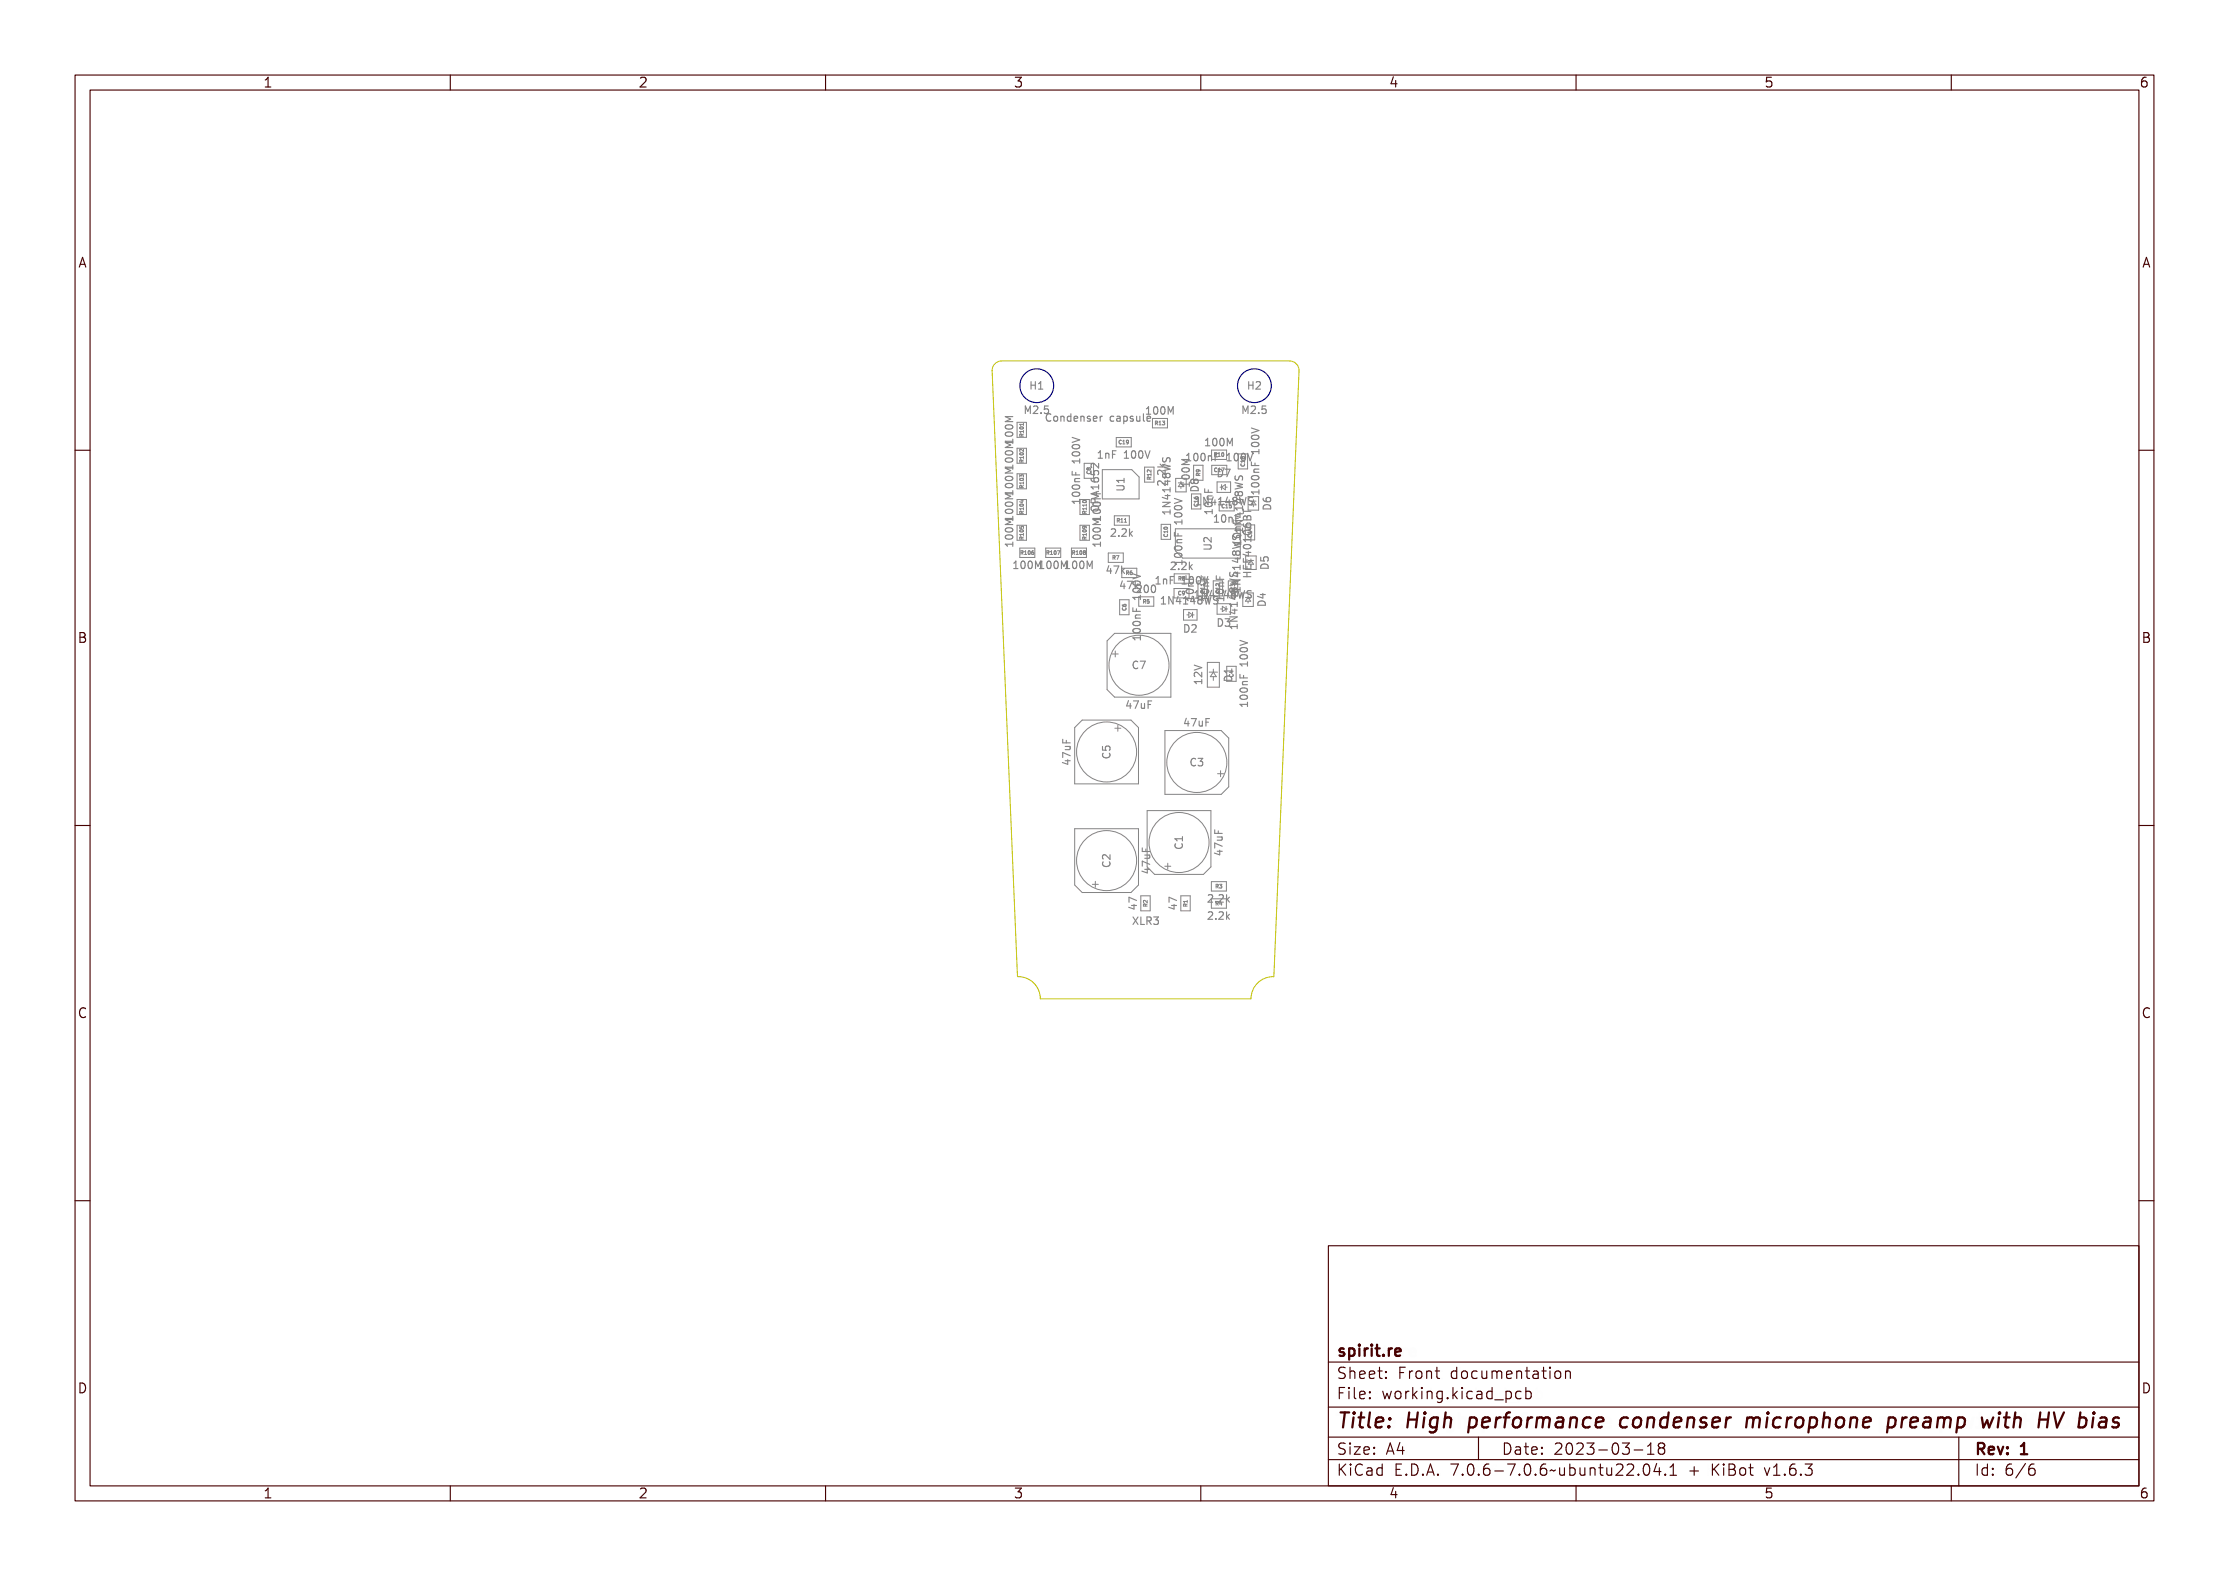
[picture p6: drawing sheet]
<svg xmlns="http://www.w3.org/2000/svg" width="297mm" height="210mm" viewBox="0 0 297 210" stroke-linecap="round" stroke-linejoin="round" font-family="sans-serif">
<defs><g id="words">
<text font-size="2.7" fill="#480000" x="178" y="190.3">Title: High performance condenser microphone preamp with HV bias</text>
<g font-size="2" fill="#480000">
<text x="178" y="180.7">spirit.re</text>
<text x="178" y="183.7">Sheet: Front documentation</text>
<text x="178" y="186.5">File: working.kicad_pcb</text>
<text x="178" y="193.9">Size: A4</text>
<text x="178" y="196.6">KiCad E.D.A. 7.0.6-7.0.6~ubuntu22.04.1 + KiBot v1.6.3</text>
<text x="200" y="193.9">Date: 2023-03-18</text>
<text x="263" y="196.6">Id: 6/6</text>
<text x="263" y="193.9">Rev: 1</text>
</g>
<g font-size="1.7" fill="#480000">
<text x="35" y="11.7">1</text>
<text x="85" y="11.7">2</text>
<text x="135" y="11.7">3</text>
<text x="185" y="11.7">4</text>
<text x="235" y="11.7">5</text>
<text x="285" y="11.7">6</text>
<text x="10.5" y="35.7">A</text>
<text x="285.5" y="35.7">A</text>
<text x="10.5" y="85.6">B</text>
<text x="285.5" y="85.6">B</text>
<text x="10.5" y="135.7">C</text>
<text x="285.5" y="135.7">C</text>
<text x="10.5" y="185.6">D</text>
<text x="285.5" y="185.6">D</text>
<text x="35" y="199.7">1</text>
<text x="85" y="199.7">2</text>
<text x="135" y="199.7">3</text>
<text x="185" y="199.7">4</text>
<text x="235" y="199.7">5</text>
<text x="285" y="199.7">6</text>
</g>
<g font-size="1.3" fill="#848484">
<text x="137.3" y="51.9">H1</text>
<text x="166.3" y="51.9">H2</text>
<text x="136.5" y="55.1">M2.5</text>
<text x="139.5" y="56.2">Condenser capsule</text>
<text x="153" y="55.2">100M</text>
<text x="160.8" y="59.4">100M</text>
<text x="165.5" y="55.1">M2.5</text>
<text x="146.5" y="61.1">1nF 100V</text>
<text x="158.5" y="61.4">100nF 100V</text>
<text x="158.5" y="64.6" transform="rotate(-90 158.5 64.6)">100M</text>
<text x="159.7" y="65.4" transform="rotate(-90 159.7 65.4)">D8</text>
<text x="162.3" y="63.6">D7</text>
<text x="167.8" y="65.5" transform="rotate(-90 167.8 65.5)">100nF 100V</text>
<text x="147.9" y="71.5">2.2k</text>
<text x="156" y="68" transform="rotate(-90 156 68)">1N4148WS</text>
<text x="160" y="67.3">1N4148WS</text>
<text x="161.8" y="69.6">10nF</text>
<text x="165.6" y="70.4" transform="rotate(-90 165.6 70.4)">1N4148WS</text>
<text x="169.4" y="67.9" transform="rotate(-90 169.4 67.9)">D6</text>
<text x="135.3" y="75.8">100M 100M100M</text>
<text x="146.7" y="72.6" transform="rotate(-90 146.7 72.6)">100M</text>
<text x="147.5" y="76.5">47k</text>
<text x="154.2" y="77.9">1nF 100V</text>
<text x="155.9" y="75.9">2.2k</text>
<text x="149.3" y="78.5">47k</text>
<text x="151.5" y="79">200</text>
<text x="155.3" y="80.5">1N4148WS</text>
<text x="159.8" y="79.7">1N4148WS</text>
<text x="162.3" y="83.5">D3</text>
<text x="163.1" y="80" transform="rotate(-90 163.1 80)">10nF</text>
<text x="164.9" y="83.2" transform="rotate(-90 164.9 83.2)">1N4148WS</text>
<text x="168.6" y="80.7" transform="rotate(-90 168.6 80.7)">D4</text>
<text x="151" y="89.1">C7</text>
<text x="157.8" y="84.3">D2</text>
<text x="150.2" y="94.4">47uF</text>
<text x="157.9" y="96.8">47uF</text>
<text x="158.7" y="102.1">C3</text>
<text x="157.6" y="113.1" transform="rotate(-90 157.6 113.1)">C1</text>
<text x="162.9" y="113.9" transform="rotate(-90 162.9 113.9)">47uF</text>
<text x="151.1" y="123.2">XLR3</text>
<text x="151.5" y="121.2" transform="rotate(-90 151.5 121.2)">47</text>
<text x="160.8" y="120.3">2.2k</text>
<text x="160.8" y="122.5">2.2k</text>
</g>
<g font-size=".7" fill="#848484">
<text x="149.1" y="59.2">C19</text>
<text x="154" y="56.6">R13</text>
<text x="161.8" y="60.8">R10</text>
<text x="161.9" y="62.9">C17</text>
<text x="148.9" y="69.6">R11</text>
<text x="162.8" y="67.7">C15</text>
<text x="136.1" y="73.9">R106</text>
<text x="139.5" y="73.9">R107</text>
<text x="143" y="73.9">R108</text>
<text x="148.3" y="74.6">R7</text>
<text x="150.1" y="76.6">R6</text>
<text x="157.1" y="77.3">R8</text>
<text x="152.3" y="80.4">R5</text>
<text x="157" y="79.3">C9</text>
<text x="162" y="118.4">R3</text>
<text x="162" y="120.6">R4</text>
</g>
</g></defs>
<g fill="none" stroke="#848484" stroke-width=".15">
<path d="M134 56.8a.59 .59 0 0 1 .9 .1 .57 .57 0 0 1-1-.1zM134 57.7a.59 .59 0 0 1 .9 .2 .57 .57 0 0 1-1-.1zM134 58.4h.9v-.2h.1v.5h-.1v-.2h-.8l.1 .2h-.1zM134 55.7h1v.2h-.9l.5 .1v.1l-.5 .2h.9v.1h-1v-.2l.5-.1-.5-.2zM134 59.2h1v.1h-.9l.5 .2v.1l-.5 .2h.9v.1h-1v-.2l.5-.2-.5-.1zM134 57.5a.62 .62 0 0 1 1 .2 .56 .56 0 0 1-.5 .3 .56 .56 0 0 1-.5-.3zM134 56.7a.62 .62 0 0 1 1 .2 .56 .56 0 0 1-.5 .3 .56 .56 0 0 1-.5-.3zM134.1 57.6l.6-.1 .2 .2a.54 .54 0 0 1-.8 0zM134.1 56.8l.6-.1 .2 .2a.54 .54 0 0 1-.8 0zM134.9 58.5v.6M134.9 58.8h-1l.3 .3M134.9 55.5h-1l.8 .3-.8 .4h1"/>
<path d="M134.9 59h-1l.8 .3-.8 .3h1M136.6 54.2h.2l.1 .5 .2-.5h.2v.9h-.1v-.8l-.2 .5h-.1l-.2-.5v.8h-.1zM137.4 54.2a.35 .35 0 0 1 .6 .1 .35 .35 0 0 1-.2 .5l-.2 .2h.4v.1h-.6l.3-.3a.27 .27 0 0 0 .2-.3 .27 .27 0 0 0-.3-.2l-.2 .1zM138.5 54.9h.1v.2h-.1zM139.1 54.2h.5v.1h-.4v.2a.36 .36 0 0 1 .4 .5 .36 .36 0 0 1-.6 .1v-.1a.26 .26 0 0 0 .4 .1 .26 .26 0 0 0 0-.4 .26 .26 0 0 0-.3 0zM139.7 55.3l.4-.1h.1v.2l-.1-.1a.37 .37 0 0 0-.4 .5 .37 .37 0 0 0 .5 .2v.1a.46 .46 0 0 1-.5-.1 .46 .46 0 0 1 0-.5zM140.5 55.5a.35 .35 0 0 1 .6 .3 .35 .35 0 0 1-.6 .3l-.1-.3zM140.6 55.6h.1a.26 .26 0 0 1 .2 .2 .26 .26 0 0 1-.2 .3l-.1-.2zM141.3 55.4h.1v.2a.23 .23 0 0 1 .3-.2 .23 .23 0 0 1 .1 .3v.5h-.1v-.6l-.1-.1-.2 .2v.5h-.1zM142.1 55.5l.2-.1 .2 .1v-.3h.1v1h-.1v-.1l-.1 .1a.36 .36 0 0 1-.4-.2 .36 .36 0 0 1 .1-.5zM142.2 55.6h.1a.26 .26 0 0 1 .2 .2 .26 .26 0 0 1-.2 .3l-.1-.2zM142.9 58.3l1 .3-1 .4"/>
<path d="M142.9 59.4a.59 .59 0 0 1 1 .2 .57 .57 0 0 1-1-.1zM142.9 55.5a.32 .32 0 0 1 .4 0 .32 .32 0 0 1 .2 .3h-.5a.28 .28 0 0 0 .1 .3 .28 .28 0 0 0 .3-.1 .33 .33 0 0 1-.4 .2 .33 .33 0 0 1-.2-.4zM142.9 58.8l1 .3v.1l-1 .3v-.1l.9-.3-.9-.2zM142.9 59.8a.62 .62 0 0 1 1 .1 .56 .56 0 0 1-.5 .3 .56 .56 0 0 1-.5-.3zM143 55.6l.2-.1 .2 .2h-.4zM143 59.9l.6-.1 .2 .1a.54 .54 0 0 1-.8 0zM143.7 55.4h.1v.2a.23 .23 0 0 1 .3-.2 .23 .23 0 0 1 .1 .3v.5h-.1v-.6l-.2-.1-.1 .2v.5h-.1zM144.6 55.5l.3-.1 .1 .1-.1 .1a.17 .17 0 0 0-.2-.1 .17 .17 0 0 0-.1 .2 .25 .25 0 0 1 .4 .2 .25 .25 0 0 1-.3 .3l-.2-.1v-.1l.1 .1a.18 .18 0 0 0 .2 0 .18 .18 0 0 0 .1-.2 .28 .28 0 0 1-.3-.1 .28 .28 0 0 1 0-.3zM145.3 55.5a.32 .32 0 0 1 .4 0 .32 .32 0 0 1 .2 .3h-.5a.28 .28 0 0 0 .1 .3 .28 .28 0 0 0 .3-.1 .33 .33 0 0 1-.4 .2 .33 .33 0 0 1-.2-.4zM145.4 55.6l.2-.1 .2 .2h-.4zM146.2 55.4h.1v.2a.2 .2 0 0 1 .2-.2 .2 .2 0 0 1 .2 .2 .24 .24 0 0 0-.3 0 .24 .24 0 0 0-.1 .2v.4h-.1zM147.8 55.5l.3-.1 .1 .1v.1a.27 .27 0 0 0-.3 0 .27 .27 0 0 0 0 .4 .27 .27 0 0 0 .3 0 .3 .3 0 0 1-.3 .2 .3 .3 0 0 1-.2-.4z"/>
<path d="M148.5 55.5l.2-.1a.28 .28 0 0 1 .3 .4v.4h-.1v-.1a.25 .25 0 0 1-.3 .1 .25 .25 0 0 1-.1-.3 .25 .25 0 0 1 .3-.2h.1a.24 .24 0 0 0-.1-.2 .24 .24 0 0 0-.3 .1zM148.6 55.8h.3a.21 .21 0 0 1-.1 .3 .21 .21 0 0 1-.2-.1zM149.3 55.4h.1v.1h.1a.34 .34 0 0 1 .4 .3 .34 .34 0 0 1-.5 .3v.4h-.1zM149.4 55.6h.1a.26 .26 0 0 1 .3 .2 .26 .26 0 0 1-.3 .3l-.1-.2zM150.2 55.5l.3-.1 .1 .1-.1 .1a.17 .17 0 0 0-.2-.1 .17 .17 0 0 0 0 .2 .25 .25 0 0 1 .3 .2 .25 .25 0 0 1-.3 .3l-.2-.1v-.1l.1 .1a.18 .18 0 0 0 .2 0 .18 .18 0 0 0 .1-.2 .28 .28 0 0 1-.3-.1 .28 .28 0 0 1 0-.3zM150.9 55.4h.1v.6l.2 .1 .1-.1v-.6h.1v.8h-.1v-.1a.23 .23 0 0 1-.3 .1 .23 .23 0 0 1-.1-.3zM151.7 55.2h.3v.8l.2 .1v.1l-.3-.1v-.8h-.2zM152.5 55.5a.32 .32 0 0 1 .4 0 .32 .32 0 0 1 .2 .3h-.5a.28 .28 0 0 0 .2 .3 .28 .28 0 0 0 .3-.1 .33 .33 0 0 1-.4 .2 .33 .33 0 0 1-.2-.4zM152.6 55.6l.3-.1 .1 .2h-.4zM153.1 54.3h.4v.8h.2v.1h-.6v-.1h.2v-.7h-.2zM153.9 54.4a.27 .27 0 0 1 .5 0l.1 .1a.43 .43 0 0 1 0 .5 .43 .43 0 0 1-.5 .2 .7 .7 0 0 1-.1-.8zM154.1 54.4l.1-.1a.54 .54 0 0 1 0 .9l-.2-.3z"/>
<path d="M154.7 54.4a.27 .27 0 0 1 .5 0l.1 .1a.43 .43 0 0 1 0 .5 .43 .43 0 0 1-.5 .2 .69 .69 0 0 1-.1-.8zM154.9 54.4l.1-.1a.54 .54 0 0 1 0 .9l-.2-.3zM155.4 54.3h.2l.2 .5 .1-.5h.2v.9h-.1v-.8l-.2 .5h-.1l-.2-.5v.8h-.1zM161 58.5h.3v.8h.2v.1h-.5v-.1h.2v-.7h-.2zM161.8 58.6a.27 .27 0 0 1 .5 0v.1a.43 .43 0 0 1 .1 .5 .43 .43 0 0 1-.5 .2 .69 .69 0 0 1-.1-.8zM162 58.6a.54 .54 0 0 1 0 .8l-.1-.3zM162.6 58.6a.27 .27 0 0 1 .5 0v.1a.43 .43 0 0 1 .1 .5 .43 .43 0 0 1-.5 .2 .7 .7 0 0 1-.1-.8zM162.8 58.6a.54 .54 0 0 1 0 .8l-.1-.3zM163.3 58.5h.2l.1 .5 .2-.5h.2v.9h-.1v-.8l-.2 .5h-.1l-.2-.5v.8h-.1zM165.6 54.2h.2l.1 .5 .2-.5h.2v.9h-.1v-.8l-.2 .5h-.1l-.2-.5v.8h-.1zM166.4 54.2a.35 .35 0 0 1 .6 .1 .35 .35 0 0 1-.2 .5l-.2 .2h.4v.1h-.6l.3-.3a.27 .27 0 0 0 .2-.3 .27 .27 0 0 0-.3-.2l-.2 .1zM166.7 57l1 .4"/>
<path d="M166.8 57.5l1 .3v.2l-1 .2v-.1l.9-.2-.9-.2zM166.8 59.3a.62 .62 0 0 1 1 .2 .56 .56 0 0 1-.5 .3 .56 .56 0 0 1-.5-.3zM166.8 58.5a.62 .62 0 0 1 1 .2 .56 .56 0 0 1-.5 .3 .56 .56 0 0 1-.5-.3zM166.9 59.4l.6-.1 .2 .2a.54 .54 0 0 1-.8 0zM166.9 58.6l.6-.1 .2 .2a.54 .54 0 0 1-.8 0zM167.5 54.9h.1v.2h-.1zM168.1 54.2h.5v.1h-.4v.2a.36 .36 0 0 1 .4 .5 .36 .36 0 0 1-.6 .1v-.1a.26 .26 0 0 0 .4 .1 .26 .26 0 0 0 0-.4 .26 .26 0 0 0-.3 0zM134 68a.59 .59 0 0 1 .9 .2 .57 .57 0 0 1-1-.1zM134 60.2a.59 .59 0 0 1 .9 .2 .57 .57 0 0 1-1-.1zM134 61.2a.59 .59 0 0 1 .9 .1 .57 .57 0 0 1-1 0zM134 63.6a.59 .59 0 0 1 .9 .2 .57 .57 0 0 1-1-.1zM134 70.5a.59 .59 0 0 1 .9 .2 .57 .57 0 0 1-1-.1z"/>
<path d="M134 71.4a.59 .59 0 0 1 .9 .2 .57 .57 0 0 1-1-.1zM134 61.8h.9v-.2h.1v.6h-.1v-.2h-.8l.1 .2h-.1zM134 72.1h.9v-.2h.1v.5h-.1v-.2h-.8l.1 .2h-.1zM134 69.4h1v.2h-.9l.5 .1v.1l-.5 .2h.9v.1h-1v-.1l.5-.2-.5-.2zM134 65.2h.9v-.2h.1v.6h-.1v-.2h-.8l.1 .2h-.1zM134 62.6h1v.1h-.9l.5 .2v.1l-.5 .2h.9v.1h-1v-.2l.5-.2-.5-.1zM134 68.7h.9v-.2h.1v.5h-.1v-.2h-.8l.1 .2h-.1zM134 66h1v.1h-.9l.5 .2v.1l-.5 .2h.9v.1h-1v-.2l.5-.1-.5-.2zM134 61a.62 .62 0 0 1 1 .1 .56 .56 0 0 1-.5 .3 .56 .56 0 0 1-.5-.3zM134 60.2a.62 .62 0 0 1 1 .1 .56 .56 0 0 1-.5 .3 .56 .56 0 0 1-.5-.3zM134 71.3a.62 .62 0 0 1 1 .1 .56 .56 0 0 1-.5 .3 .56 .56 0 0 1-.5-.3zM134 70.5a.62 .62 0 0 1 1 .1 .56 .56 0 0 1-.5 .3 .56 .56 0 0 1-.5-.3z"/>
<path d="M134 64.4a.62 .62 0 0 1 1 .1 .56 .56 0 0 1-.5 .3 .56 .56 0 0 1-.5-.3zM134 63.6a.62 .62 0 0 1 1 .1 .56 .56 0 0 1-.5 .3 .56 .56 0 0 1-.5-.3zM134 67.8a.62 .62 0 0 1 1 .2 .56 .56 0 0 1-.5 .3 .56 .56 0 0 1-.5-.3zM134 67a.62 .62 0 0 1 1 .2 .56 .56 0 0 1-.5 .3 .56 .56 0 0 1-.5-.3zM134 67a.54 .54 0 0 1 .9 .2 .57 .57 0 0 1-1-.1zM134 64.5a.54 .54 0 0 1 .9 .3 .57 .57 0 0 1-1-.1zM134.1 61h.6l.2 .1a.54 .54 0 0 1-.8 0zM134.1 60.2h.6l.2 .1a.54 .54 0 0 1-.8 0zM134.1 71.3l.6-.1 .2 .2a.54 .54 0 0 1-.8 0zM134.1 70.5l.6-.1 .2 .2a.54 .54 0 0 1-.8 0zM134.1 64.5l.6-.1 .2 .1a.54 .54 0 0 1-.8 0zM134.1 63.7l.6-.1 .2 .1a.54 .54 0 0 1-.8 0z"/>
<path d="M134.1 67.9l.6-.1 .2 .2a.54 .54 0 0 1-.8 0zM134.1 67.1l.6-.1 .2 .2a.54 .54 0 0 1-.8 0zM134.9 62v.5M134.9 65.4v.5M134.9 68.8v.6M134.9 72.2v.6M134.9 62.3h-1l.3 .2M134.9 72.5h-1l.3 .3M134.9 69.2h-1l.8 .4-.8 .3h1M134.9 65.7h-1l.3 .2M134.9 62.4h-1l.8 .3-.8 .3h1M134.9 69.1h-1l.3 .3"/>
<path d="M134.9 65.8h-1l.8 .3-.8 .4h1M135.4 74.9l.4-.1v.9h.2v.1h-.5v-.1h.2v-.7h-.3zM136.2 75a.27 .27 0 0 1 .5 0l.1 .1a.43 .43 0 0 1 0 .5 .43 .43 0 0 1-.5 .2 .69 .69 0 0 1-.1-.8zM136.4 74.9h.1a.54 .54 0 0 1 0 .8l-.2-.2zM137 75a.27 .27 0 0 1 .5 0l.1 .1a.43 .43 0 0 1 0 .5 .43 .43 0 0 1-.5 .2 .69 .69 0 0 1-.1-.8zM137.2 74.9h.1a.54 .54 0 0 1 0 .8l-.2-.2zM137.7 74.8h.2l.2 .5 .2-.5h.1v1h-.1v-.8l-.2 .5h-.1l-.1-.5v.8h-.2zM138.9 74.9l.3-.1v.9h.2v.1h-.5v-.1h.2v-.7h-.2zM139.7 75a.27 .27 0 0 1 .5 0v.1a.43 .43 0 0 1 .1 .5 .43 .43 0 0 1-.5 .2 .69 .69 0 0 1-.1-.8zM139.9 74.9a.54 .54 0 0 1 0 .8l-.1-.2zM140.5 75a.27 .27 0 0 1 .5 0v.1a.43 .43 0 0 1 .1 .5 .43 .43 0 0 1-.5 .2 .69 .69 0 0 1-.1-.8zM140.7 74.9a.54 .54 0 0 1 0 .8l-.1-.2z"/>
<path d="M141.2 74.8h.2l.1 .5 .2-.5h.2v1h-.1v-.8l-.2 .5h-.1l-.2-.5v.8h-.1zM142.3 74.9l.4-.1v.9h.2v.1h-.6v-.1h.2v-.7h-.2zM142.9 62.8v.5h1M142.9 60.3a.59 .59 0 0 1 1 .2 .57 .57 0 0 1-1-.1zM142.9 65.7a.59 .59 0 0 1 1 .2 .57 .57 0 0 1-1-.1zM142.9 66.2h.9v-.2h.1v.6h-.1v-.2h-.7v.2h-.1zM142.9 62.8h.1v.5h.3v-.4h.1v.4h.5v.1h-1zM142.9 61.4h.9v-.2h.1v.6h-.1v-.2h-.7v.2h-.1zM142.9 65.4a.62 .62 0 0 1 1 .1 .56 .56 0 0 1-.5 .4 .56 .56 0 0 1-.5-.4zM142.9 64.6a.62 .62 0 0 1 1 .1 .56 .56 0 0 1-.5 .4 .56 .56 0 0 1-.5-.4zM142.9 60.6a.62 .62 0 0 1 1 .1 .56 .56 0 0 1-.5 .3 .56 .56 0 0 1-.5-.3zM143 64.7a.54 .54 0 0 1 .9 .3 .57 .57 0 0 1-1-.1z"/>
<path d="M143 65.5l.6-.1 .2 .1a.54 .54 0 0 1-.8 0zM143 64.7l.6-.1 .2 .1a.54 .54 0 0 1-.8 0zM143 60.7l.6-.1 .2 .1a.54 .54 0 0 1-.8 0zM143.1 75a.27 .27 0 0 1 .5 0l.1 .1a.43 .43 0 0 1 0 .5 .43 .43 0 0 1-.5 .2 .69 .69 0 0 1-.1-.8zM143.2 64.2h.7M143.2 63.7h.7v.1h-.5l-.1 .1 .1 .2h.5v.1h-.7v-.1h.1l-.1-.1zM143.3 74.9h.1a.54 .54 0 0 1 0 .8l-.2-.2zM143.3 63v.3M143.9 61.1v.6M143.9 66.5v.6M143.9 66.8h-1l.2 .3M143.9 63.8h-.7v.2l.1 .2"/>
<path d="M143.9 61.4h-1l.2 .3M143.9 75a.27 .27 0 0 1 .5 0l.1 .1a.43 .43 0 0 1 0 .5 .43 .43 0 0 1-.5 .2 .69 .69 0 0 1-.1-.8zM144.1 74.9h.1a.54 .54 0 0 1 0 .8l-.2-.2zM144.6 74.8h.2l.2 .5 .1-.5h.2v1h-.1v-.8l-.2 .5h-.1l-.2-.5v.8h-.1zM145.4 62.7v.5l.5 .1-.1-.2v-.3l.2-.1h.3l.1 .2-.1 .4M145.4 63.7v.3a.67 .67 0 0 0 1 0l-.1-.3h-.3l-.2 .1v.3l.2 .1M145.5 65.3l.9-.3v.1l-.2 .1v.3l.2 .1v.1l-.9-.3zM145.5 64.4h.8v-.2h.1v.6h-.1v-.2h-.7v.2h-.1zM145.5 62.7h.1v.4h.2a.36 .36 0 0 1 .4-.5 .36 .36 0 0 1 .2 .6h-.1a.26 .26 0 0 0 0-.3 .26 .26 0 0 0-.3-.1 .26 .26 0 0 0-.1 .4h-.4zM145.5 63.5h.1a.29 .29 0 0 0 0 .3 .29 .29 0 0 0 .3 .1 .32 .32 0 0 1 .1-.5 .32 .32 0 0 1 .5 .2 .32 .32 0 0 1-.3 .4 .47 .47 0 0 1-.5 0 .47 .47 0 0 1-.3-.4zM145.5 61.9a.62 .62 0 0 1 .8 .4v-.5h.1v.6l-.3-.2a.27 .27 0 0 0-.3-.2 .27 .27 0 0 0-.2 .2v.2h-.1v-.1zM145.5 67.5a.68 .68 0 0 1 .9 .2 .34 .34 0 0 1-.4 .4h-.3a.33 .33 0 0 1-.3-.3 .33 .33 0 0 1 .1-.3z"/>
<path d="M145.5 65.9l.2-.1a.33 .33 0 0 1 .3 .5h.4v.1h-.9zM145.6 66.7l.1-.1a.53 .53 0 0 1 .7 .3 .55 .55 0 0 1-.5 .4 .55 .55 0 0 1-.5-.4zM145.6 66.9l.5-.1 .2 .1a.51 .51 0 0 1-.8 0zM145.6 65.3l.5-.1v.3zM145.6 66h.3v.3h-.3zM145.7 68a.59 .59 0 0 1 .9 .2 .57 .57 0 0 1-1-.1zM145.7 72.1h.9v-.2h.1v.5h-.1v-.2h-.8l.1 .2h-.2zM145.7 69.4h1v.2h-.9l.5 .1v.1l-.5 .2h.9v.1h-1v-.1l.5-.2-.5-.2zM145.7 68.7h.9v-.2h.1v.5h-.1v-.2h-.8l.1 .2h-.2zM145.7 66h1v.1h-.9l.5 .2v.1l-.5 .2h.9v.1h-1v-.2l.5-.1-.5-.2zM145.7 71.3a.62 .62 0 0 1 1 .1 .56 .56 0 0 1-.5 .3 .56 .56 0 0 1-.5-.3zM145.7 70.5a.62 .62 0 0 1 1 .1 .56 .56 0 0 1-.5 .3 .56 .56 0 0 1-.5-.3z"/>
<path d="M145.7 67.8a.62 .62 0 0 1 1 .2 .56 .56 0 0 1-.5 .3 .56 .56 0 0 1-.5-.3zM145.7 67a.62 .62 0 0 1 1 .2 .56 .56 0 0 1-.5 .3 .56 .56 0 0 1-.5-.3zM145.7 67a.54 .54 0 0 1 .9 .2 .57 .57 0 0 1-1-.1zM145.8 71.3l.6-.1 .2 .2a.54 .54 0 0 1-.8 0zM145.8 70.5l.6-.1 .2 .2a.54 .54 0 0 1-.8 0zM145.8 67.9l.6-.1 .2 .2a.54 .54 0 0 1-.8 0zM145.8 67.1l.6-.1 .2 .2a.54 .54 0 0 1-.8 0zM145.9 67v-.5l-.2-.1-.2 .1-.1 .1v.4h1M146.1 65.6v.4M146.4 61.7v.7l-.7-.7-.2 .1-.1 .1 .1 .4M146.4 64.6v.6M146.4 65.5l-1 .3 1 .3"/>
<path d="M146.4 64.9h-1l.3 .3M146.6 65.8h-1l.7 .3-.7 .4h1M146.6 68.8v.6M146.7 60.2l.3-.1v.9h.2v.1h-.5v-.1h.2v-.7h-.2zM147.5 60.4h.1v.1a.23 .23 0 0 1 .3-.1 .23 .23 0 0 1 .1 .3v.4h-.1v-.5l-.2-.1-.1 .1v.5h-.1zM147.9 75.5h.2v.6h.1v.1h-.1v.3h-.2v-.3h-.4zM147.9 75.6v.5h-.3zM148 70.6a.35 .35 0 0 1 .5 .1 .35 .35 0 0 1-.2 .5l-.2 .2h.5v.1h-.6l.2-.3a.27 .27 0 0 0 .2-.3 .27 .27 0 0 0-.2-.3l-.2 .1zM148.3 60.1h.6v.1h-.5v.3h.4v.1h-.4v.5h-.1zM148.4 75.5h.6l-.4 1h-.1l.3-.9h-.4zM148.8 64.7h.8l.2 .2-.1 .3-.1 .1h-.8M148.9 64.6h.6a.31 .31 0 0 1 .3 .3 .31 .31 0 0 1-.3 .3h-.6v-.1h.6a.17 .17 0 0 0 .2-.2 .17 .17 0 0 0-.2-.1h-.6z"/>
<path d="M148.9 64h.8v-.2h.1v.6h-.1v-.2h-.7v.2h-.1zM149 71.3h.2v.2h-.2zM149.2 75.4h.1v.6l.4-.3h.1l-.3 .3 .4 .5h-.2l-.3-.4-.1 .1v.3h-.1zM149.6 70.6a.35 .35 0 0 1 .5 .1 .35 .35 0 0 1-.2 .5l-.2 .2h.5v.1h-.6l.2-.3a.27 .27 0 0 0 .2-.3 .27 .27 0 0 0-.2-.3l-.2 .1zM149.7 77.5h.2v.7h.1v.1h-.1v.2h-.2v-.2h-.4zM149.7 77.6v.6h-.3zM149.8 64h-1l.3 .3M149.8 63.7v.6M149.9 60.2l.3-.1v.9h.2v.1h-.5v-.1h.2v-.7h-.2zM150.2 77.5h.6l-.4 1h-.1l.3-.9h-.4zM150.4 70.5h.2v.6l.3-.3h.1l-.3 .3 .4 .4h-.2l-.3-.4v.1v.3h-.2zM150.7 60.2a.27 .27 0 0 1 .5 0v.2a.43 .43 0 0 1 .1 .5 .43 .43 0 0 1-.5 .2 .69 .69 0 0 1-.1-.9z"/>
<path d="M150.9 60.2a.54 .54 0 0 1 0 .8l-.1-.2zM150.9 76.5l1 .3-1 .3M151 79.6h.9v-.2h.1v.5h-.1v-.2h-.8l.1 .3h-.1zM151 76.9l1 .3v.2l-1 .3v-.2l.9-.2-.9-.2zM151 77.5h.1v.6l.4-.3h.1l-.3 .2 .4 .5h-.2l-.3-.4-.1 .1v.3h-.1zM151 78.8a.62 .62 0 0 1 1 .1 .56 .56 0 0 1-.5 .3 .56 .56 0 0 1-.5-.3zM151 78a.62 .62 0 0 1 1 .1 .56 .56 0 0 1-.5 .3 .56 .56 0 0 1-.5-.3zM151.1 78.8l.6-.1 .2 .2a.54 .54 0 0 1-.8 0zM151.1 78l.6-.1 .2 .2a.54 .54 0 0 1-.8 0zM151.5 60.2a.27 .27 0 0 1 .5 0v.2a.43 .43 0 0 1 .1 .5 .43 .43 0 0 1-.5 .2 .7 .7 0 0 1-.1-.9zM151.6 78.1a.35 .35 0 0 1 .6 .1 .35 .35 0 0 1-.2 .5l-.2 .2h.4v.1h-.6l.2-.3a.27 .27 0 0 0 .3-.3 .27 .27 0 0 0-.3-.3l-.2 .1zM151.7 60.2a.54 .54 0 0 1 0 .8l-.1-.2z"/>
<path d="M151.9 79.6h-1l.3 .3M151.9 79.3v.6M152.2 60.1h.1l.2 .9 .3-.9h.1l-.3 1h-.1zM152.5 78.1a.27 .27 0 0 1 .5 0v.2a.43 .43 0 0 1 .1 .5 .43 .43 0 0 1-.5 .2 .69 .69 0 0 1-.1-.9zM152.7 78.1a.54 .54 0 0 1 0 .8l-.1-.2zM153.3 78.1a.27 .27 0 0 1 .5 0v.2a.43 .43 0 0 1 .1 .5 .43 .43 0 0 1-.5 .2 .69 .69 0 0 1-.1-.9zM153.5 78.1a.54 .54 0 0 1 0 .8l-.1-.2zM154.2 62.2h1M154.4 64.3a.62 .62 0 0 1 .8 .3v-.4h.1v.5l-.3-.2a.27 .27 0 0 0-.3-.2 .27 .27 0 0 0-.3 .2l.1 .2h-.1l-.1-.1zM154.4 62.6a.62 .62 0 0 1 .8 .4v-.4h.1v.5l-.3-.2a.27 .27 0 0 0-.3-.2 .27 .27 0 0 0-.3 .2l.1 .2h-.1l-.1-.1zM154.4 76.9h.3v.9h.2v.1h-.5v-.1h.2v-.8l-.2 .1zM154.5 64.1l-.3 .2 .1 .4"/>
<path d="M154.5 62.7l-.3 .1 .1 .4M154.6 61.7l.2 .3 .5-.3v.1l-.4 .3 .1 .1h.3v.1h-1v-.1h.6l-.3-.3zM154.9 68.2l.3 .3M155 61l-.1 .4M155 67.4h.8v-.2h.2v.6h-.2v-.2h-.7v.2h-.1zM155 66.4h1v.2l-.8 .3h.8v.2h-1v-.2l.8-.3h-.8zM155 65.7h.6v-.1h.1v.1h.3v.2h-.3v.4h-.1l-.6-.4zM155 65h.8v-.2h.2v.6h-.2v-.2h-.7v.2h-.1zM155 64.1h.6v-.1h.1v.1h.3v.2h-.3v.4h-.1l-.6-.4zM155 62.3l1 .2v.1l-.6 .1 .6 .2v.1l-1 .1v-.1l.8-.1-.6-.1v-.1l.6-.1-.8-.1zM155 61.7h.1a.21 .21 0 0 0 0 .3 .21 .21 0 0 0 .3 0 .33 .33 0 0 1 .4-.4 .33 .33 0 0 1 .1 .6h-.1a.23 .23 0 0 0 .1-.3 .23 .23 0 0 0-.4-.1 .33 .33 0 0 1-.4 .4 .33 .33 0 0 1-.1-.5zM155 79.5l-.3 .3"/>
<path d="M155 63.3h.3l.1 .1a.28 .28 0 0 1 .5-.1 .28 .28 0 0 1 0 .5 .28 .28 0 0 1-.5-.1 .27 .27 0 0 1-.4 .1 .27 .27 0 0 1 0-.5zM155.1 63.6h.2v.1h-.2zM155.1 65.9h.5v.3zM155.1 64.3h.5v.3zM155.2 77.1h.1v.2a.23 .23 0 0 1 .3-.2 .23 .23 0 0 1 .1 .3v.5h-.1v-.6l-.2-.1-.1 .2v.5h-.1zM155.4 61.2l.2-.2 .3 .2M155.5 79.6h.3v.8h.2v.1h-.5v-.1h.2v-.7h-.2zM155.9 67.9v.6M156 75a.35 .35 0 0 1 .5 .1 .35 .35 0 0 1-.2 .5l-.2 .2h.4v.1h-.5l.2-.3a.27 .27 0 0 0 .2-.3 .27 .27 0 0 0-.2-.2h-.2zM156 76.9h.6v.1h-.5v.3h.4v.1h-.4v.5h-.1zM156.2 79.6h.2l.3 .8v-.8h.1v.9h-.2l-.3-.8v.8h-.1zM156.5 70.9v.5h1"/>
<path d="M156.5 66.4l1 .4-1 .3M156.6 74.4h.8v-.2h.1v.5h-.1v-.2h-.7v.2h-.1zM156.6 70.9h.1v.5h.3v-.4h.1v.4h.4v.1h-.9zM156.6 69.6h.8v-.2h.1v.5h-.1v-.2h-.7v.2h-.1zM156.6 66.9l.9 .3v.1l-.9 .3v-.1l.8-.2-.8-.3zM156.6 73.5a.62 .62 0 0 1 .9 .2 .56 .56 0 0 1-.5 .3 .56 .56 0 0 1-.5-.3zM156.6 72.7a.62 .62 0 0 1 .9 .2 .56 .56 0 0 1-.5 .3 .56 .56 0 0 1-.5-.3zM156.6 68.7a.62 .62 0 0 1 .9 .2 .56 .56 0 0 1-.5 .3 .56 .56 0 0 1-.5-.3zM156.6 67.9a.62 .62 0 0 1 .9 .2 .56 .56 0 0 1-.5 .3 .56 .56 0 0 1-.5-.3zM156.6 67.5a.54 .54 0 0 1 .9 .2 .57 .57 0 0 1-1-.1zM156.6 68.4a.54 .54 0 0 1 .9 .3 .57 .57 0 0 1-1-.1zM156.6 72.8a.54 .54 0 0 1 .9 .3 .57 .57 0 0 1-1-.1z"/>
<path d="M156.6 73.8a.54 .54 0 0 1 .9 .2 .57 .57 0 0 1-1-.1zM156.7 73.6l.5-.1 .2 .2a.54 .54 0 0 1-.8 0zM156.7 72.8l.5-.1 .2 .2a.54 .54 0 0 1-.8 0zM156.7 68.8l.5-.1 .2 .2a.54 .54 0 0 1-.8 0zM156.7 68l.5-.1 .2 .2a.54 .54 0 0 1-.8 0zM156.8 72.3h.7M156.9 71.8h.6v.1h-.5l-.1 .2 .1 .1h.5v.1h-.7v-.1h.1l-.1-.1zM157 71.1v.3M157 75.7h.1v.2h-.1zM157.4 79.6h.1v.6h.1v.1h-.1v.2h-.1v-.2h-.4zM157.4 79.7v.5h-.3zM157.5 71.9h-.6l-.1 .3 .1 .1"/>
<path d="M157.5 69.3v.5M157.5 69.6h-1l.3 .2M157.5 64.1h.9v-.2h.1v.5h-.1v-.2h-.7v.2h-.1zM157.5 61.5h1v.1h-.8l.5 .1v.1l-.5 .2h.8v.1h-1v-.1l.5-.2-.5-.2zM157.6 63.3a.62 .62 0 0 1 .9 .1 .56 .56 0 0 1-.5 .3 .56 .56 0 0 1-.5-.3zM157.6 62.5a.62 .62 0 0 1 .9 .1 .56 .56 0 0 1-.5 .3 .56 .56 0 0 1-.5-.3zM157.6 75a.35 .35 0 0 1 .5 .1 .35 .35 0 0 1-.2 .5l-.2 .2h.4v.1h-.5l.2-.3a.27 .27 0 0 0 .2-.3 .27 .27 0 0 0-.2-.2h-.2zM157.6 76.9h.3v.9h.2v.1h-.5v-.1h.2v-.8l-.2 .1zM157.7 63.3l.5-.1 .2 .2a.54 .54 0 0 1-.8 0zM157.7 62.5l.5-.1 .2 .2a.54 .54 0 0 1-.8 0zM157.9 79.6h.3v.8h.2v.1h-.5v-.1h.2v-.7h-.2zM158.1 79.5h.9v-.2h.1v.5h-.1v-.2h-.8l.1 .2h-.2z"/>
<path d="M158.1 76.9h.1v.4h.3v-.4h.1v.4h.5v.1h-1zM158.1 78.7a.62 .62 0 0 1 1 .1 .56 .56 0 0 1-.5 .3 .56 .56 0 0 1-.5-.3zM158.2 60.6l-.1 .1M158.2 78.7l.6-.1 .2 .2a.54 .54 0 0 1-.8 0zM158.4 77.8l.7-.1v.1h-.6l-.1 .2 .2 .1 .5 .1v.1h-.8v-.1h.2l-.2-.2zM158.4 77a.27 .27 0 0 1 .5 0v.2a.43 .43 0 0 1 .1 .5 .43 .43 0 0 1-.5 .2 .69 .69 0 0 1-.1-.9zM158.4 79.1l-.3-.1-.1-.1a.53 .53 0 0 1 .5-.4 .53 .53 0 0 1 .5 .4l-.1 .1-.3 .1M158.4 74.9h.1v.6l.3-.3h.2l-.3 .3 .3 .4h-.1l-.3-.3-.1 .1v.2h-.1zM158.6 77a.54 .54 0 0 1 0 .8l-.1-.2zM158.6 60.5h.4v.8h.2v.1h-.6v-.1h.2v-.7h-.2zM159 79.6h.1v.6h.1v.1h-.1v.2h-.1v-.2h-.4zM159 79.7v.5h-.3z"/>
<path d="M159.2 77a.27 .27 0 0 1 .5 0v.2a.43 .43 0 0 1 .1 .5 .43 .43 0 0 1-.5 .2 .7 .7 0 0 1-.1-.9zM159.4 77a.54 .54 0 0 1 0 .8l-.1-.2zM159.4 67.3h.6M159.4 60.6a.27 .27 0 0 1 .5 0v.1a.43 .43 0 0 1 .1 .5 .43 .43 0 0 1-.5 .2 .69 .69 0 0 1-.1-.8zM159.5 79.6a.27 .27 0 0 1 .4 0 .27 .27 0 0 1-.1 .4 .28 .28 0 0 1 .1 .4 .28 .28 0 0 1-.4 0 .28 .28 0 0 1 .1-.4l-.2-.1zM159.5 78.7l-.3 .3M159.6 60.6h.1a.54 .54 0 0 1 0 .8l-.2-.3zM159.7 66.3l-.3 .3M159.9 76.9h.1l.2 .9 .3-.9h.1l-.3 1h-.1zM159.9 78.8h.4v.8h.2v.1h-.6v-.1h.2v-.7h-.2zM160.1 79.6h.1l.1 .8 .1-.6h.2l.1 .6 .1-.8h.1l-.1 .9h-.2l-.1-.5-.1 .5h-.2zM160.1 66.4l.4-.1v.9h.2v.1h-.6v-.1h.2v-.7h-.2z"/>
<path d="M160.1 79.5h.9v-.2h.1v.5h-.1v-.2h-.8l.1 .2h-.1zM160.1 76.9h.1v.4h.3v-.4h.1v.4h.5v.1h-1zM160.1 78.7a.62 .62 0 0 1 1 .1 .56 .56 0 0 1-.5 .3 .56 .56 0 0 1-.5-.3zM160.2 60.6a.27 .27 0 0 1 .5 0l.1 .1a.43 .43 0 0 1 0 .5 .43 .43 0 0 1-.5 .2 .69 .69 0 0 1-.1-.8zM160.2 78.7l.6-.1 .2 .2a.54 .54 0 0 1-.8 0zM160.4 60.6h.1a.54 .54 0 0 1 0 .8l-.2-.3zM160.4 72.6h.8l.2 .2v.2l-.2 .2h-.8M160.4 77.8l.7-.1v.1h-.5l-.1 .2 .1 .1 .5 .1v.1h-.7v-.1h.1l-.1-.2zM160.5 72.5h.6a.31 .31 0 0 1 .3 .3 .31 .31 0 0 1-.3 .3h-.6v-.1h.6a.17 .17 0 0 0 .2-.2 .17 .17 0 0 0-.2-.2h-.6zM160.5 65.1v.5h1M160.5 71.8a.59 .59 0 0 1 .8 .4v-.5h.1v.6l-.3-.2a.27 .27 0 0 0-.3-.2 .27 .27 0 0 0-.2 .2v.2h-.1v-.1zM160.6 67.9h.9v-.2h.1v.5h-.1v-.2h-.8l.1 .3h-.2z"/>
<path d="M160.6 65.3h.1v.4h.3v-.4h.1v.4h.5v.2h-1zM160.6 67.1a.62 .62 0 0 1 1 .1 .56 .56 0 0 1-.5 .3 .56 .56 0 0 1-.5-.3zM160.7 78.8h.1l.3 .8v-.8h.2v.9h-.2l-.3-.8v.8h-.1zM160.7 67.1l.6-.1 .2 .2a.54 .54 0 0 1-.8 0zM160.9 66.3h.1l.3 .8v-.8h.2v1h-.2l-.3-.8v.8h-.1zM160.9 66.2l.7-.1v.2h-.6l-.1 .1 .2 .2h.5v.1h-.8v-.1h.1l-.1-.2zM161 60.7h.1v.1a.23 .23 0 0 1 .3-.1 .23 .23 0 0 1 .1 .3v.4h-.1v-.5l-.1-.1-.2 .1v.5h-.1zM161 65.3v.3M161.1 79.6h.3h.2v.1a.21 .21 0 0 0-.3-.1 .21 .21 0 0 0-.1 .3 .33 .33 0 0 1 .4 .4 .33 .33 0 0 1-.5 .2l-.1-.1a.23 .23 0 0 0 .3 .1 .23 .23 0 0 0 .1-.4 .31 .31 0 0 1-.3-.1 .31 .31 0 0 1 0-.4zM161.4 71.6v.6l-.7-.6-.3 .2 .1 .4M161.5 67.9v.6M161.5 68.2h-1l.3 .3"/>
<path d="M161.8 60.5h.6v.1h-.5v.3h.4v.1h-.4v.4h-.1zM161.8 78.8h.2v.6h.1v.1h-.1v.2h-.2v-.2h-.4zM161.8 78.9v.5h-.3zM162 68.7h.4v.8h.2v.1h-.6v-.1h.2v-.7h-.2zM162 66.3h.2v.7h.1v.1h-.1v.2h-.2v-.2h-.4zM162 66.5v.5h-.3zM162.1 79.5h.9v-.2h.1v.5h-.1v-.2h-.7v.3h-.1zM162.1 76.9h.1v.4h.3v-.4h.1v.4h.5v.2h-1zM162.1 78.7a.62 .62 0 0 1 1 .1 .56 .56 0 0 1-.5 .3 .56 .56 0 0 1-.5-.3zM162.2 78.7l.6-.1 .2 .2a.54 .54 0 0 1-.8 0zM162.3 78.8h.4v.8h.2v.1h-.6v-.1h.2v-.7h-.2zM162.4 77.8l.7-.1v.2h-.5l-.1 .1 .1 .2h.5v.1h-.7v-.1h.1l-.1-.2z"/>
<path d="M162.5 66.4l.4-.1v.9h.2v.1h-.6v-.1h.2v-.7h-.2zM162.8 68.8a.27 .27 0 0 1 .5 0v.1a.43 .43 0 0 1 .1 .5 .43 .43 0 0 1-.5 .2 .69 .69 0 0 1-.1-.8zM163 68.8v-.1a.54 .54 0 0 1 0 .9l-.1-.3zM163.4 60.5h.4v.8h.2v.1h-.6v-.1h.2v-.7h-.2zM163.4 78.8h.2v.6h.1v.1h-.1v.2h-.2v-.2h-.4zM163.4 78.9v.5h-.3zM163.6 68.9h.1v.1a.23 .23 0 0 1 .3-.1 .23 .23 0 0 1 .1 .3v.4h-.1v-.5l-.1-.1-.2 .1v.5h-.1zM163.6 66.3h.2v.7h.1v.1h-.1v.2h-.2v-.2h-.4zM163.6 66.5v.5h-.3zM163.9 76.3v.3M163.9 79.4h.7v-.1h.1v.1h.2v.1h-.2v.4h-.2l-.6-.3zM163.9 77.6l1 .2v.1l-.6 .1 .6 .1v.2l-1 .1v-.1l.8-.1-.5-.1v-.2l.5-.1-.8-.1z"/>
<path d="M164 78.8a.27 .27 0 0 1 .4 0 .27 .27 0 0 1-.1 .4 .28 .28 0 0 1 .1 .5 .28 .28 0 0 1-.4 0 .28 .28 0 0 1 .1-.5l-.2-.1zM164 76.9h.1a.21 .21 0 0 0-.1 .3 .21 .21 0 0 0 .3 .1 .33 .33 0 0 1 .4-.4 .33 .33 0 0 1 .2 .5l-.2 .1a.23 .23 0 0 0 .1-.3 .23 .23 0 0 0-.3-.1 .33 .33 0 0 1-.4 .4 .33 .33 0 0 1-.1-.6zM164 78.6l.2-.1 .2 .2a.28 .28 0 0 1 .4-.1 .28 .28 0 0 1 0 .4 .28 .28 0 0 1-.4-.1 .27 .27 0 0 1-.4 .1 .27 .27 0 0 1 0-.4zM164 79.5h.6v.3zM164.2 66.4a.27 .27 0 0 1 .4 0 .27 .27 0 0 1-.1 .4 .28 .28 0 0 1 .1 .4 .28 .28 0 0 1-.4 0 .28 .28 0 0 1 .1-.4l-.2-.1zM164.2 60.6a.27 .27 0 0 1 .5 0l.1 .1a.43 .43 0 0 1 0 .5 .43 .43 0 0 1-.5 .2 .69 .69 0 0 1-.1-.8zM164.2 72.2l1 .3-.7 .2 .7 .1-1 .3M164.3 71.3l-.1 .4 .2 .2 .3-.1 .2-.4h.2l.1 .1v.4M164.3 77.8h.9v-.2h.1v.5h-.1v-.2h-.8l.1 .2h-.1zM164.3 76.8h1v.1l-.8 .4h.8v.1h-1v-.2l.8-.3h-.8zM164.3 76.1h.6v-.2h.1v.2h.3v.1h-.3v.4h-.1l-.6-.4zM164.3 75.4h.9v-.2h.1v.5h-.1v-.2h-.8l.1 .2h-.1z"/>
<path d="M164.3 74.5h.6v-.2h.1v.2h.3v.1h-.3v.4h-.1l-.6-.4zM164.3 72.7l1 .1v.1l-.6 .2 .6 .1v.1l-1 .2v-.1l.8-.1-.5-.1v-.2l.5-.1-.8-.1zM164.3 72h.2a.21 .21 0 0 0-.1 .3 .21 .21 0 0 0 .3 .1 .33 .33 0 0 1 .4-.4 .33 .33 0 0 1 .2 .5l-.2 .1a.23 .23 0 0 0 .1-.3 .23 .23 0 0 0-.3-.1 .33 .33 0 0 1-.4 .4 .33 .33 0 0 1-.2-.6zM164.4 73.7l.2-.1 .2 .2a.28 .28 0 0 1 .4-.1 .28 .28 0 0 1 0 .4 .28 .28 0 0 1-.4-.1 .27 .27 0 0 1-.5 .1 .27 .27 0 0 1 .1-.4zM164.4 76.4l.2-.1h.2l.1 .1M164.4 60.6h.1a.54 .54 0 0 1 0 .8l-.2-.3zM164.4 72h.9v-.2h.1v.6h-.1v-.2h-.8l.1 .2h-.2zM164.4 69.4h.1v.5h.3v-.4h.1v.4h.5v.1h-1zM164.4 68.7h.6v.1h-.5v.3h.4v.1h-.4v.4h-.1zM164.4 71.2a.62 .62 0 0 1 1 .1 .56 .56 0 0 1-.5 .4 .56 .56 0 0 1-.5-.4zM164.4 71.2a.54 .54 0 0 1 .9 .2 .57 .57 0 0 1-1-.1zM164.4 76.2h.5v.3z"/>
<path d="M164.4 74.6h.5v.3zM164.5 71.3l.6-.1 .2 .1a.54 .54 0 0 1-.8 0zM164.6 70.7l.2 .2M164.6 76.4h.6M164.6 74.5h.6M164.6 78.8h.1l.1 .8 .1-.6h.1l.2 .6v-.8h.2l-.2 .9h-.1l-.1-.5-.2 .5h-.1zM164.6 63.4v.4M164.6 69.9h.9v-.2h.1v.5h-.1v-.2h-.7v.2h-.1zM164.6 68.9h1v.1l-.8 .4h.8v.1h-1v-.2l.8-.3h-.8zM164.6 68.2h.7v-.2h.1v.2h.2v.1h-.2v.4h-.2l-.6-.4zM164.6 67.5h.9v-.2h.1v.5h-.1v-.2h-.7v.2h-.1zM164.6 66.6h.7v-.2h.1v.2h.2v.1h-.2v.4h-.2l-.6-.4z"/>
<path d="M164.6 64.8l1 .1v.1l-.6 .2 .6 .1v.1l-1 .2v-.2h.8l-.5-.2v-.1l.5-.1-.8-.1zM164.7 73.6l-.2-.2-.3 .2 .1 .3 .1 .1 .3-.2M164.7 73.6l.2-.2h.1l.2 .2v.3l-.2 .1h-.1l-.2-.2M164.7 73.6v.2M164.7 64.1h.1a.21 .21 0 0 0-.1 .3 .21 .21 0 0 0 .3 .1 .33 .33 0 0 1 .4-.4 .33 .33 0 0 1 .2 .5l-.2 .1a.23 .23 0 0 0 .1-.4 .23 .23 0 0 0-.3 0 .33 .33 0 0 1-.4 .4 .33 .33 0 0 1-.1-.6zM164.7 65.8l.2-.1 .2 .2a.28 .28 0 0 1 .4-.1 .28 .28 0 0 1 0 .4 .28 .28 0 0 1-.4-.1 .27 .27 0 0 1-.4 .1 .27 .27 0 0 1 0-.4zM164.7 70.3h.7v.1h-.6l-.1 .1 .2 .2h.5v.1h-.8v-.1h.2l-.2-.1zM164.8 68.3h.5v.3zM164.8 66.7h.5v.3zM164.8 66.3h.1l.1 .8 .1-.5h.1l.2 .5v-.8h.2l-.2 1h-.1l-.1-.6-.2 .6h-.1zM164.9 74.3v.6l-.7-.2M164.9 76.2v.6"/>
<path d="M165 60.6a.27 .27 0 0 1 .5 0l.1 .1a.43 .43 0 0 1 0 .5 .43 .43 0 0 1-.5 .2 .69 .69 0 0 1-.1-.8zM165.1 63.6l.2-.2 .2 .1 .1 .1M165.2 60.6h.1a.54 .54 0 0 1 0 .8l-.2-.3zM165.2 75.3v.6M165.2 75.6h-1l.3 .3M165.3 72.3h-1l.3 .3M165.3 72v.6M165.6 78.8h.3h.1v.1a.21 .21 0 0 0-.3 0 .21 .21 0 0 0 0 .3 .33 .33 0 0 1 .4 .3 .33 .33 0 0 1-.6 .2v-.1a.23 .23 0 0 0 .3 .1 .23 .23 0 0 0 .1-.4 .31 .31 0 0 1-.4-.1 .31 .31 0 0 1 .1-.4zM165.6 70.4v.5M165.7 76.8h1M165.7 76.3h1M165.7 75.3v.5h1v-.5"/>
<path d="M165.7 74.4v.5h1M165.7 68.1h1M165.7 60.5h.1l.3 .8 .2-.8h.1l-.3 .9h-.1zM165.7 70.8a.59 .59 0 0 1 1 .2 .57 .57 0 0 1-1-.1zM165.7 72.7a.59 .59 0 0 1 1 .2 .57 .57 0 0 1-1-.1zM165.7 75.7h1v.1h-.4v.4h.4v.1h-1v-.1h.4v-.4h-.4zM165.7 74.9h.2v.5h.2v-.5h.2v.5h.3v-.5h.1v.6h-1zM165.7 74.1h.2v.4h.2v-.4h.2v.4h.4v.2h-1zM165.7 73.4h.7v-.1h.1v.1h.2v.1h-.2v.5h-.1l-.7-.4zM165.7 71.9h.9v-.2h.1v.5h-.1v-.2h-.7v.3h-.1zM165.7 68.4h.2v.3h.8v.2h-.8v.3h-.2zM165.8 66.4l.3-.1 .1 .1v.1a.21 .21 0 0 0-.3-.1 .21 .21 0 0 0 0 .3 .33 .33 0 0 1 .4 .4 .33 .33 0 0 1-.6 .2v-.2a.23 .23 0 0 0 .3 .1 .23 .23 0 0 0 .1-.3 .31 .31 0 0 1-.4-.1 .31 .31 0 0 1 .1-.4z"/>
<path d="M165.8 72.7a.62 .62 0 0 1 .9 .1 .56 .56 0 0 1-.5 .3 .56 .56 0 0 1-.5-.3zM165.8 71.1a.62 .62 0 0 1 .9 .1 .56 .56 0 0 1-.5 .3 .56 .56 0 0 1-.5-.3zM165.8 70.2h.1a.29 .29 0 0 0 0 .3 .29 .29 0 0 0 .3 .1 .32 .32 0 0 1 .1-.5 .32 .32 0 0 1 .5 .2 .32 .32 0 0 1-.3 .4 .47 .47 0 0 1-.5 0 .47 .47 0 0 1-.3-.4zM165.8 69.4l.3-.1 .1 .2a.27 .27 0 0 1 .3-.2 .27 .27 0 0 1 .2 .3v.3h-1zM165.9 72.7l.5-.1 .2 .2a.54 .54 0 0 1-.8 0zM165.9 71.1l.5-.1 .2 .2a.54 .54 0 0 1-.8 0zM165.9 73.5h.5v.4zM165.9 69.5h.2v.3h-.2zM166 73.6h.7M166.1 69.9l.1-.2h.3l.1 .1 .1 .3-.2 .2-.6-.1M166.1 70.1l.1 .2M166.1 68.8v.1"/>
<path d="M166.1 68.9v.4M166.1 74.6v.3M166.1 75.5v.3M166.1 76.3v.5M166.1 68.9a.27 .27 0 0 1 .3-.2 .27 .27 0 0 1 .3 .2v.4h-1M166.3 69.5h.3v.3h-.3zM166.3 73.5v.6l-.7-.3M166.4 78.7h.3M166.5 79.2l.2 .2-.2 .3M166.5 66.3h.4M166.7 71.6v.6M166.7 71.9h-1l.3 .3"/>
<path d="M166.7 66.8l.2 .2-.2 .3M166.8 65h.9v-.2h.1v.5h-.1v-.2h-.8l.1 .2h-.1zM166.8 61.6h.1v.4h.3v-.4h.1v.4h.5v.1h-1zM166.8 60.2h.9v-.2h.1v.5h-.1v-.2h-.8l.1 .2h-.1zM166.8 64.2a.62 .62 0 0 1 1 .1 .56 .56 0 0 1-.5 .3 .56 .56 0 0 1-.5-.3zM166.8 63.4a.62 .62 0 0 1 1 .1 .56 .56 0 0 1-.5 .3 .56 .56 0 0 1-.5-.3zM166.9 64.2l.6-.1 .2 .2a.54 .54 0 0 1-.8 0zM166.9 63.4l.6-.1 .2 .2a.54 .54 0 0 1-.8 0zM167 65.7v.1M167.1 62.5l.7-.1v.1h-.5l-.2 .2 .2 .1h.5v.2h-.7v-.2h.1l-.2-.1zM167.7 65.3v.5M168 74.2v.5l.5 .1-.1-.2v-.3l.2-.1h.3l.1 .2-.1 .4"/>
<path d="M168 75.3a.54 .54 0 0 1 .6-.1 .54 .54 0 0 1 .4 .5h-1zM168.1 74.4h.1v.3h.2a.36 .36 0 0 1 .4-.4 .36 .36 0 0 1 .2 .6h-.1a.26 .26 0 0 0 0-.4 .26 .26 0 0 0-.3 0 .26 .26 0 0 0-.1 .4h-.4zM168.2 75.2a.52 .52 0 0 1 .6-.1 .52 .52 0 0 1 .2 .6h-.9zM168.2 75.3h.6l.1 .3h-.7zM141.6 98.5v.5h1M141.7 98.7h.1v.4h.3v-.4h.1v.4h.4v.1h-.9zM141.9 99.5h.7v.1h-.1a.23 .23 0 0 1 .1 .3 .23 .23 0 0 1-.2 .2h-.5v-.1l.6-.1v-.2h-.1l-.5-.1zM141.9 99.5h.7M142.1 98.7v.3M142.5 99.5l.1 .1v.2l-.7 .1M146.9 99.5v.4l.5 .1-.1-.2v-.3l.2-.1 .3 .1 .1 .1-.1 .4M147 99.6h.1v.3h.2a.36 .36 0 0 1 .5-.4 .36 .36 0 0 1 .1 .6h-.1a.26 .26 0 0 0 .1-.4 .26 .26 0 0 0-.4 0 .26 .26 0 0 0 0 .4h-.5z"/>
<path d="M150.6 93.5h.2v.6h.1v.1h-.1v.2h-.2v-.2h-.4zM150.6 93.6v.5h-.3zM150.9 81v.5h1M151 82.9a.59 .59 0 0 1 .9 .2 .57 .57 0 0 1-1-.1zM151 84.4h.9v-.2h.1v.6h-.1v-.3h-.8l.1 .3h-.1zM151 81h.1v.4h.3v-.4h.1v.4h.5v.2h-1zM151 83.6a.62 .62 0 0 1 1 .1 .56 .56 0 0 1-.5 .3 .56 .56 0 0 1-.5-.3zM151 82.8a.62 .62 0 0 1 1 .1 .56 .56 0 0 1-.5 .3 .56 .56 0 0 1-.5-.3zM151 83.8a.54 .54 0 0 1 .9 .3 .57 .57 0 0 1-1-.1zM151.1 93.5h.6l-.4 .9h-.1l.3-.8h-.4zM151.1 83.6h.6l.2 .1a.54 .54 0 0 1-.8 0zM151.1 82.8l.6-.1 .2 .2a.54 .54 0 0 1-.8 0z"/>
<path d="M151.3 82.4h.6M151.3 81.9l.7-.1v.2h-.5l-.2 .1 .2 .2h.5v.1h-.7v-.1h.1l-.1-.2zM151.4 81.1v.4M151.9 93.7h.1v.6l.2 .1 .1-.2v-.5h.1v.7h-.1v-.1a.23 .23 0 0 1-.3 .1 .23 .23 0 0 1-.1-.2zM151.9 84.7v.6M151.9 85h-1l.3 .3M151.9 81.9l-.6 .1v.2l.1 .2M152.7 93.5h.6v.1h-.4v.3h.4v.1h-.4v.4h-.2zM154.7 80.5h.6M158.3 95.8h.2v.7h.1v.1h-.1v.2h-.2v-.2h-.4zM158.3 95.9v.6h-.3zM158.8 95.8h.6l-.4 1h-.1l.3-.9h-.4z"/>
<path d="M159.1 88.6l1 .4-1 .3M159.2 90.6h.9v-.2h.1v.5h-.1v-.2h-.8l.1 .3h-.2zM159.2 88.7l1 .3v.2l-1 .3v-.2l.9-.2-.9-.2zM159.3 89.7a.63 .63 0 0 1 .8 .4v-.5h.1v.6l-.4-.2a.27 .27 0 0 0-.2-.2 .27 .27 0 0 0-.3 .2l.1 .2h-.2v-.1zM159.6 96.1h.1v.5l.2 .1 .1-.1v-.5h.2v.7h-.2v-.1a.23 .23 0 0 1-.3 .1 .23 .23 0 0 1-.1-.3zM160.1 89.6v.6l-.7-.6-.3 .2 .1 .4M160.1 90.5v.6M160.1 90.8h-1l.3 .3M160.4 95.8h.6v.1h-.4v.3h.4v.1h-.4v.5h-.2zM162.3 80.3l-.2 .2M163.2 89.4h.9v-.2h.1v.5h-.1v-.2h-.8l.1 .3h-.2zM163.3 90.2a.52 .52 0 0 1 .6-.1 .52 .52 0 0 1 .2 .6h-1v-.3z"/>
<path d="M163.3 90.1a.52 .52 0 0 1 .6-.1 .52 .52 0 0 1 .3 .6h-1zM163.4 90.2h.6l.1 .3h-.8zM163.9 82.7h.9v-.2h.1v.5h-.1v-.2h-.8l.1 .3h-.1zM163.9 81.7h1v.2l-.8 .3h.8v.1h-1v-.1l.8-.4h-.8zM163.9 81h.7v-.1h.1v.1h.2v.1h-.2v.4h-.2l-.6-.3zM163.9 80.3h.9v-.2h.1v.5h-.1v-.2h-.8l.1 .3h-.1zM164 81.1h.6v.3zM164.1 89.1v.6M164.1 89.4h-1l.3 .3M164.9 83.2v.6M165.2 89.9v.4h1M165.2 85.3l1 .4-1 .3"/>
<path d="M165.3 93.3h.9v-.2h.1v.5h-.1v-.2h-.8l.1 .2h-.2zM165.3 89.9h.1v.4h.3v-.4h.1v.4h.5v.1h-1zM165.3 88.5h.9v-.2h.1v.5h-.1v-.2h-.8l.1 .2h-.2zM165.3 85.8l1 .3v.2l-1 .2v-.1l.9-.2-.9-.2zM165.3 92.5a.62 .62 0 0 1 1 .1 .56 .56 0 0 1-.5 .3 .56 .56 0 0 1-.5-.3zM165.3 91.7a.62 .62 0 0 1 1 .1 .56 .56 0 0 1-.5 .3 .56 .56 0 0 1-.5-.3zM165.3 87.6a.62 .62 0 0 1 1 .2 .56 .56 0 0 1-.5 .3 .56 .56 0 0 1-.5-.3zM165.3 86.8a.62 .62 0 0 1 1 .2 .56 .56 0 0 1-.5 .3 .56 .56 0 0 1-.5-.3zM165.3 92.7a.54 .54 0 0 1 .9 .3 .57 .57 0 0 1-1-.1zM165.3 86.4a.54 .54 0 0 1 .9 .2 .57 .57 0 0 1-1-.1zM165.3 87.3a.54 .54 0 0 1 .9 .3 .57 .57 0 0 1-1-.1zM165.3 91.8a.54 .54 0 0 1 .9 .2 .57 .57 0 0 1-1-.1z"/>
<path d="M165.4 92.5l.6-.1 .2 .2a.54 .54 0 0 1-.8 0zM165.4 91.7l.6-.1 .2 .2a.54 .54 0 0 1-.8 0zM165.4 87.7l.6-.1 .2 .2a.54 .54 0 0 1-.8 0zM165.4 86.9l.6-.1 .2 .2a.54 .54 0 0 1-.8 0zM165.6 91.2h.6M165.6 90.8l.7-.1v.1h-.6l-.1 .2 .2 .1h.5v.2h-.8v-.2h.1l-.1-.1zM165.7 90v.3M166.2 90.8l-.6 .1v.2v.1M166.2 88.2v.6M166.2 93.6v.5M166.2 93.9h-1l.3 .2M166.2 88.5h-1l.3 .3"/>
<path d="M141.7 101.2h.6v-.1h.1v.1h.2v.1h-.2v.4h-.1l-.6-.4zM141.7 100.3l.9 .4v.1l-.8-.4v.5h-.1zM141.8 101.3h.5v.3zM141.9 101.4h.7M142.3 101.2v.6l-.7-.2M142.6 100.7l-1-.4v.6M147 114.8a.47 .47 0 0 0 .3 .7 .47 .47 0 0 0 .6-.5l-.1-.2M147 100.4a.47 .47 0 0 0 .3 .6 .47 .47 0 0 0 .6-.4l-.1-.2M147 114.8h.1v.1a.37 .37 0 0 0 .4 .4 .37 .37 0 0 0 .3-.5h.1a.46 .46 0 0 1-.1 .5 .46 .46 0 0 1-.5 .1 .4 .4 0 0 1-.3-.6zM147 100.3h.1v.2a.37 .37 0 0 0 .4 .3 .37 .37 0 0 0 .3-.5h.1a.46 .46 0 0 1-.1 .6 .46 .46 0 0 1-.5 0 .4 .4 0 0 1-.3-.6zM147 114.1a.62 .62 0 0 1 .8 .3v-.4h.1v.6l-.3-.2a.27 .27 0 0 0-.3-.3 .27 .27 0 0 0-.2 .3l.1 .2h-.2v-.2zM147.9 113.9v.6l-.7-.6-.3 .2 .1 .4"/>
<path d="M152.2 113v.5h1M152.3 115.7h.6v-.2h.1v.2h.2v.1h-.2v.4h-.1l-.6-.4zM152.3 114.8l.9 .3v.2l-.8-.4v.5h-.1zM152.3 113.2h.1v.4h.3v-.4h.1v.4h.4v.1h-.9zM152.4 115.8h.5v.3zM152.5 114h.7v.1h-.1a.23 .23 0 0 1 .1 .3 .23 .23 0 0 1-.2 .2h-.5v-.2h.6v-.2l-.1-.1h-.5zM152.5 115.8h.7M152.5 113.9h.7M152.7 113.1v.4M152.9 115.7v.6l-.7-.2M153.1 113.9l.1 .2v.2l-.7 .1M153.2 115.2l-1-.4v.6"/>
<path d="M155.8 119.7l1 .3v.2l-.8-.4v.5h-.2zM156.8 120l-1-.4v.6M160.9 119.3a.35 .35 0 0 1 .6 .1 .35 .35 0 0 1-.2 .5l-.3 .2h.5v.2h-.6l.2-.4a.27 .27 0 0 0 .3-.2 .27 .27 0 0 0-.3-.3l-.2 .1zM161.9 113.3h.7v-.2h.1v.2h.2v.1h-.2v.4h-.2l-.6-.4zM161.9 112.4l1 .3v.2l-.9-.4v.5h-.1zM161.9 110.7h.1v.5h.3v-.4h.1v.4h.5v.1h-1zM162 113.4h.6v.3zM162.2 111.6h.7v.1h-.1a.23 .23 0 0 1 .1 .3 .23 .23 0 0 1-.3 .1h-.4v-.1h.5l.1-.2-.1-.1h-.5zM162.5 119.3a.35 .35 0 0 1 .6 .1 .35 .35 0 0 1-.2 .5l-.2 .2h.4v.2h-.6l.2-.4a.27 .27 0 0 0 .3-.2 .27 .27 0 0 0-.3-.3l-.2 .1zM163.4 119.2h.1v.6l.3-.3h.1l-.2 .3 .3 .5h-.2l-.2-.4-.1 .1v.3h-.1zM151.1 122.3h.2l.2 .3 .2-.3h.2l-.3 .4 .3 .5h-.2l-.2-.4-.3 .4h-.1l.3-.5zM152 122.3h.2v.8h.4v.1h-.6z"/>
<path d="M152.8 122.3a.49 .49 0 0 1 .6 .1v.2l-.2 .2 .3 .4h-.2l-.1-.3-.2-.1h-.1v.4h-.1zM152.9 122.4h.1a.17 .17 0 0 1 .2 .1 .17 .17 0 0 1-.1 .2h-.2zM153.6 122.3a.29 .29 0 0 1 .4 0 .29 .29 0 0 1 0 .4 .31 .31 0 0 1 .1 .5 .31 .31 0 0 1-.5 0v-.1a.23 .23 0 0 0 .3 0 .23 .23 0 0 0 0-.3h-.2v-.1a.19 .19 0 0 0 .3-.1 .19 .19 0 0 0-.1-.3 .19 .19 0 0 0-.2 .1zM155.8 120.6h.7v-.2h.1v.2h.2v.1h-.2v.4h-.1l-.7-.4zM156 120.7h.5v.3zM156.1 120.7h.7M156.4 120.5v.6l-.7-.2M160.9 121.6a.35 .35 0 0 1 .6 .1 .35 .35 0 0 1-.2 .5l-.3 .2h.5v.1h-.6l.2-.3a.27 .27 0 0 0 .3-.3 .27 .27 0 0 0-.3-.2l-.2 .1zM161.9 120.1h.2v.2h-.2zM161.9 122.3h.2v.2h-.2zM162.5 121.6a.35 .35 0 0 1 .6 .1 .35 .35 0 0 1-.2 .5l-.2 .2h.4v.1h-.6l.2-.3a.27 .27 0 0 0 .3-.3 .27 .27 0 0 0-.3-.2l-.2 .1zM163.4 121.5h.1v.6l.3-.3h.1l-.2 .3 .3 .4h-.2l-.2-.3-.1 .1v.2h-.1z"/>
<circle cx="134.5" cy="56.9" r=".09"/>
<circle cx="134.5" cy="57.7" r=".09"/>
<circle cx="143.4" cy="59.9" r=".09"/>
<circle cx="154.2" cy="54.7" r=".09"/>
<circle cx="155" cy="54.7" r=".09"/>
<circle cx="162" cy="59" r=".09"/>
<circle cx="162.8" cy="59" r=".09"/>
<circle cx="167.3" cy="59.5" r=".09"/>
<circle cx="167.3" cy="58.7" r=".09"/>
<circle cx="134.5" cy="70.6" r=".09"/>
<circle cx="134.5" cy="60.3" r=".09"/>
<circle cx="134.5" cy="67.2" r=".09"/>
<circle cx="134.5" cy="64.5" r=".09"/>
<circle cx="134.5" cy="71.4" r=".09"/>
<circle cx="134.5" cy="61.1" r=".09"/>
<circle cx="134.5" cy="68" r=".09"/>
<circle cx="134.5" cy="63.7" r=".09"/>
<circle cx="136.5" cy="75.3" r=".09"/>
<circle cx="137.3" cy="75.3" r=".09"/>
<circle cx="139.9" cy="75.3" r=".09"/>
<circle cx="140.7" cy="75.3" r=".09"/>
<circle cx="143.4" cy="75.3" r=".09"/>
<circle cx="143.4" cy="64.7" r=".09"/>
<circle cx="143.4" cy="65.5" r=".09"/>
<circle cx="143.4" cy="60.7" r=".09"/>
<circle cx="144.2" cy="75.3" r=".09"/>
<circle cx="146.1" cy="63.7" r=".22"/>
<circle cx="146.2" cy="70.6" r=".09"/>
<circle cx="146.2" cy="67.2" r=".09"/>
<circle cx="146.2" cy="71.4" r=".09"/>
<circle cx="146.2" cy="68" r=".09"/>
<circle cx="150.9" cy="60.6" r=".09"/>
<circle cx="151.5" cy="78.9" r=".09"/>
<circle cx="151.5" cy="78.1" r=".09"/>
<circle cx="151.7" cy="60.6" r=".09"/>
<circle cx="152.7" cy="78.5" r=".09"/>
<circle cx="153.5" cy="78.5" r=".09"/>
<circle cx="155.2" cy="63.5" r=".16"/>
<circle cx="155.7" cy="63.5" r=".19"/>
<circle cx="157" cy="72.9" r=".09"/>
<circle cx="157" cy="68.1" r=".09"/>
<circle cx="157" cy="73.7" r=".09"/>
<circle cx="157" cy="68.9" r=".09"/>
<circle cx="158" cy="62.6" r=".09"/>
<circle cx="158" cy="63.4" r=".09"/>
<circle cx="158.6" cy="78.8" r=".09"/>
<circle cx="158.6" cy="77.4" r=".09"/>
<circle cx="159.4" cy="77.4" r=".09"/>
<circle cx="159.7" cy="61" r=".09"/>
<circle cx="159.7" cy="79.8" r=".16"/>
<circle cx="160.5" cy="61" r=".09"/>
<circle cx="160.6" cy="78.8" r=".09"/>
<circle cx="161.1" cy="67.2" r=".09"/>
<circle cx="162.6" cy="78.8" r=".09"/>
<circle cx="163" cy="69.1" r=".09"/>
<circle cx="164.2" cy="78.8" r=".16"/>
<circle cx="164.2" cy="79" r=".16"/>
<circle cx="164.2" cy="79.5" r=".19"/>
<circle cx="164.4" cy="66.6" r=".16"/>
<circle cx="164.4" cy="67" r=".19"/>
<circle cx="164.5" cy="61" r=".09"/>
<circle cx="164.5" cy="73.9" r=".16"/>
<circle cx="164.6" cy="78.8" r=".19"/>
<circle cx="164.9" cy="66" r=".16"/>
<circle cx="164.9" cy="71.3" r=".09"/>
<circle cx="165" cy="73.9" r=".19"/>
<circle cx="165.3" cy="61" r=".09"/>
<circle cx="165.3" cy="66" r=".19"/>
<circle cx="166.2" cy="71.2" r=".09"/>
<circle cx="166.2" cy="72.8" r=".09"/>
<circle cx="166.4" cy="70.4" r=".22"/>
<circle cx="167.3" cy="63.5" r=".09"/>
<circle cx="167.3" cy="64.3" r=".09"/>
<circle cx="151.5" cy="82.9" r=".09"/>
<circle cx="151.5" cy="83.7" r=".09"/>
<circle cx="159.7" cy="80.3" r=".19"/>
<circle cx="165.8" cy="87" r=".09"/>
<circle cx="165.8" cy="92.6" r=".09"/>
<circle cx="165.8" cy="91.8" r=".09"/>
<circle cx="165.8" cy="87.8" r=".09"/>
</g>
<g fill="none" stroke="#848484" stroke-width=".13">
<path d="M135.5 59.7h1.3v2h-1.3zM135.5 56.3h1.3v2h-1.3zM135.9 59.9v.2M135.9 57.4h.4l.1-.1v.3l-.1-.1h-.3l-.1 .1zM135.9 56.6h.4l.1-.1v.3l-.1-.1h-.3l-.1 .1zM135.9 56.9a.24 .24 0 0 1 .3 0 .24 .24 0 0 1 .1 .2 .24 .24 0 0 1-.2 .1 .24 .24 0 0 1-.2-.2zM135.9 59.9h.1M135.9 57.8l.2-.1 .1 .1 .2-.1-.2 .2 .2 .1h-.5zM136 57h.4a.24 .24 0 0 1-.2 .2 .24 .24 0 0 1-.3-.2zM136 57a.22 .22 0 0 1 .3 .1 .22 .22 0 0 1-.3-.1zM136 57.8h.1v.2h-.1zM136.1 58.1v-.2h-.2v.2h.5"/>
<path d="M136.4 57.8l-.3 .2M136.4 56.4v.3M136.4 57.4v.2M136.4 59.9v.3l-.3-.3h-.2M136.4 57.5h-.5l.1 .1M136.4 56.6h-.5l.1 .1M148.7 58.3h2v1.3h-2zM149.2 58.7h.2l.1 .1a.17 .17 0 0 0-.3 .1 .18 .18 0 0 0 .3 .2v.1a.24 .24 0 0 1-.3-.1 .24 .24 0 0 1 0-.4zM149.6 58.7h.2v.4l.1 .1h-.3l.1-.1v-.3zM150 58.7h.1a.24 .24 0 0 1 .2 .3 .24 .24 0 0 1-.3 .2l.2-.1v-.2a.16 .16 0 0 1-.2 .1 .16 .16 0 0 1 0-.3zM153.6 55.8h2v1.2h-2zM154 56.2h.1a.13 .13 0 0 1 .2 0 .13 .13 0 0 1-.1 .2l.2 .2-.3-.2-.1 .2z"/>
<path d="M154.1 56.2h.1v.2h-.1zM154.4 56.2h.2v.4h.1h-.3h.2v-.4zM154.8 56.2l.1-.1a.13 .13 0 0 1 .2 .1 .13 .13 0 0 1-.1 .2 .15 .15 0 0 1 0 .2 .15 .15 0 0 1-.2 0h.2a.1 .1 0 0 0 0-.2 .1 .1 0 0 0-.1 0l.1-.2zM135.5 63.1h1.3v2h-1.3zM135.5 70h1.3v2h-1.3zM135.5 66.6h1.3v2h-1.3zM135.9 63.6v-.3l.2 .1v-.1h.2v.3M135.9 70.1v.3h.2v-.2l.2-.1v.3M135.9 73h2v1.3h-2zM135.9 67.2a.24 .24 0 0 1 .3-.1 .24 .24 0 0 1 .1 .3 .24 .24 0 0 1-.2 .1 .24 .24 0 0 1-.2-.3zM135.9 60.4v.2M135.9 61.3v.3h.5"/>
<path d="M135.9 70.7a.24 .24 0 0 1 .3-.1 .24 .24 0 0 1 .1 .2 .24 .24 0 0 1-.2 .1 .24 .24 0 0 1-.2-.2zM135.9 71.6v.2h.5M135.9 60.6h.1M135.9 60.9h.4l.1-.1v.2l-.1-.1h-.3l-.1 .1zM135.9 71.1h.4l.1-.1v.3l-.1-.1h-.3l-.1 .1zM135.9 70.3l.1 .2h.1a.16 .16 0 0 1 .1-.2 .16 .16 0 0 1 .2 0 .16 .16 0 0 1-.1 .2 .13 .13 0 0 0 .1-.1 .13 .13 0 0 0-.2-.1 .13 .13 0 0 0 0 .2h-.3zM135.9 64.3h.4l.1-.1v.2l-.1-.1h-.3l-.1 .2zM135.9 67.7h.4l.1-.1v.3l-.1-.1h-.3l-.1 .1zM135.9 66.9l.4-.1 .1 .1h-.1l-.1 .2zM135.9 63.8a.24 .24 0 0 1 .3-.1 .24 .24 0 0 1 .1 .3 .24 .24 0 0 1-.2 .1 .24 .24 0 0 1-.2-.3zM135.9 61.3h.2v.3M135.9 71.6h.2v.2"/>
<path d="M135.9 60.4a.24 .24 0 0 1 .3-.1 .24 .24 0 0 1 .1 .3h-.4M135.9 61.3h.1M135.9 60.4h.1M135.9 71.6h.1M135.9 60h.2l.2 .2 .1-.2v.3l-.4-.2-.1 .2zM135.9 63.4l.2 .1a.16 .16 0 0 1 .3-.1 .16 .16 0 0 1-.1 .3v-.2a.1 .1 0 0 0-.1 0 .1 .1 0 0 0 0 .1l-.2-.1-.1 .2zM135.9 61.2h.2l.1 .1 .2-.2-.2 .3 .2 .1h-.5zM135.9 71.5h.2h.1l.2-.1-.2 .2 .2 .2h-.5zM135.9 64.6h.2l.1 .1 .2-.2-.2 .3 .2 .1h-.5zM135.9 68.1l.2-.1 .1 .1 .2-.1-.2 .2 .2 .1h-.5zM136 60.4l.4 .1a.24 .24 0 0 1-.2 .2 .24 .24 0 0 1-.3-.2zM136 70.7h.4a.24 .24 0 0 1-.2 .2 .24 .24 0 0 1-.3-.2z"/>
<path d="M136 63.8l.4 .1a.24 .24 0 0 1-.2 .2 .24 .24 0 0 1-.3-.2zM136 67.2l.4 .1a.24 .24 0 0 1-.2 .2 .24 .24 0 0 1-.3-.2zM136 60.5a.22 .22 0 0 1 .3 .1 .22 .22 0 0 1-.3-.1zM136 70.8a.22 .22 0 0 1 .3 0 .22 .22 0 0 1-.3 0zM136 63.9a.22 .22 0 0 1 .3 .1 .22 .22 0 0 1-.3-.1zM136 67.3a.22 .22 0 0 1 .3 .1 .22 .22 0 0 1-.3-.1zM136 66.9h.2v.2zM136 61.3h.1v.1h-.1zM136 71.5h.1v.2h-.1zM136 64.7h.1v.1h-.1zM136 68.1h.1v.2h-.1zM136 66.7h.4"/>
<path d="M136.1 73.4h.2a.13 .13 0 0 1 .1 .1 .13 .13 0 0 1-.1 .2l.2 .2-.2-.2-.2 .2zM136.1 65v-.3h-.2v.3h.5M136.1 68.4v-.2l-.2-.1v.3h.5M136.2 73.5h.1v.1l-.1 .1zM136.2 66.7v.3l-.4-.1M136.4 60.8v.3M136.4 64.2v.3M136.4 67.6v.3M136.4 71.1v.3M136.4 61.3l-.3 .2M136.4 61h-.5l.1 .1M136.4 71.6l-.3 .1"/>
<path d="M136.4 71.2h-.5l.1 .2M136.4 64.7l-.3 .2M136.4 64.4h-.5l.1 .1M136.4 68.1l-.3 .2M136.4 67.8h-.5l.1 .1M136.6 73.4h.1v.5h.1h-.2h.1v-.4zM137 73.4a.24 .24 0 0 1 .2 .3 .24 .24 0 0 1-.2 .2l-.1-.2zM137 73.5a.2 .2 0 0 1 .2 .2 .2 .2 0 0 1-.2 .2zM137.4 73.5l.2-.1-.2 .1v.2a.16 .16 0 0 1 .2 0 .16 .16 0 0 1-.1 .2 .16 .16 0 0 1-.2-.1zM139.3 73h2v1.3h-2zM139.6 73.4h.1a.13 .13 0 0 1 .2 .1 .13 .13 0 0 1-.1 .2l.1 .2-.2-.2-.1 .2zM139.6 73.5h.2v.1l-.2 .1z"/>
<path d="M140 73.4h.2v.5h.1h-.3h.1v-.4zM140.5 73.4a.24 .24 0 0 1 .2 .3 .24 .24 0 0 1-.2 .2l-.1-.2zM140.5 73.5a.2 .2 0 0 1 .1 .2 .2 .2 0 0 1-.1 .2zM140.8 73.4h.3l-.2 .5 .1-.4zM142.8 73h2v1.3h-2zM143 73.4h.1a.13 .13 0 0 1 .2 .1 .13 .13 0 0 1-.1 .2l.2 .2-.3-.2-.1 .2zM143.1 73.5h.1v.1l-.1 .1zM143.4 73.4h.2v.5h.1h-.2h.1v-.4zM143.9 73.4a.24 .24 0 0 1 .2 .3 .24 .24 0 0 1-.2 .2l-.1-.2zM143.9 70h1.3v2h-1.3zM143.9 66.6h1.3v2h-1.3zM143.9 73.5a.2 .2 0 0 1 .2 .2 .2 .2 0 0 1-.2 .2z"/>
<path d="M144.3 73.5a.14 .14 0 0 1 .2-.1 .16 .16 0 0 1-.1 .3 .14 .14 0 0 1 .1 .2 .14 .14 0 0 1-.2 0 .14 .14 0 0 1 0-.2zM144.3 70.7a.24 .24 0 0 1 .3-.1 .24 .24 0 0 1 .1 .2 .24 .24 0 0 1-.3 .1 .24 .24 0 0 1-.1-.2zM144.3 66.8a.24 .24 0 0 1 .3-.1 .24 .24 0 0 1 .1 .2 .24 .24 0 0 1-.3 .1 .24 .24 0 0 1-.1-.2zM144.3 71.1h.4l.1-.1v.3l-.1-.1h-.3l-.1 .1zM144.3 67.7h.4l.1-.1v.3l-.1-.1h-.3l-.1 .1zM144.3 67.3h.4l.1-.1v.3l-.1-.1h-.3l-.1 .1zM144.3 66.9a.24 .24 0 0 1 .3-.1 .24 .24 0 0 1 .1 .3h-.4zM144.3 71.5h.2l.3-.1-.2 .2 .2 .2h-.5zM144.3 68.1l.2-.1v.1l.3-.1-.2 .2 .2 .1h-.5zM144.3 70.3a.24 .24 0 0 1 .4-.1 .24 .24 0 0 1 .1 .3l-.1-.2h-.2a.16 .16 0 0 1 0 .2 .16 .16 0 0 1-.2 0 .16 .16 0 0 1 0-.2zM144.3 70.7h.5a.24 .24 0 0 1-.3 .2 .24 .24 0 0 1-.2-.2zM144.3 70.8a.22 .22 0 0 1 .4 0 .22 .22 0 0 1-.4 0z"/>
<path d="M144.3 66.9a.22 .22 0 0 1 .4 .1 .22 .22 0 0 1-.4-.1zM144.4 71.5h.1v.2h-.2zM144.4 68.1h.1v.2h-.2zM144.5 61.7h1.2v2h-1.2zM144.5 70.1v.3h-.2v-.2v-.1h.3l.2 .3M144.5 71.8v-.2h-.2v.2h.5M144.5 68.4v-.2l-.2-.1v.3h.5M144.8 71.2h-.5l.1 .2M144.8 67.8h-.5l.1 .1M144.8 71.6l-.3 .1M144.8 67.2v.3M144.8 67.6v.3"/>
<path d="M144.8 71.1v.3M144.8 68.1l-.3 .2M144.8 67.3h-.5l.1 .2M144.9 62.8a.22 .22 0 0 0 .2 .3 .22 .22 0 0 0 .2-.3M144.9 62.8a.17 .17 0 0 0 .2 .2 .17 .17 0 0 0 .2-.2 .22 .22 0 0 1-.2 .3 .22 .22 0 0 1-.2-.3zM144.9 62.4l.2 .1a.14 .14 0 0 1 .2-.1 .14 .14 0 0 1 0 .2 .14 .14 0 0 1-.2 0 .14 .14 0 0 1-.2 0 .14 .14 0 0 1 0-.2zM145 62.4l.1-.1 .2 .1-.1 .2-.2-.1M145 62.4l-.1-.1-.1 .1 .1 .2 .1-.1M145 62.4v.1M146.9 62.6h3.9l1 1v2.9h-4.9zM147.7 73.7h2v1.2h-2zM148.5 68.7h2v1.3h-2z"/>
<path d="M148.9 69.1h.2a.13 .13 0 0 1 .1 .1 .13 .13 0 0 1-.1 .2l.2 .2-.2-.2-.2 .2zM149 69.2h.1v.1l-.1 .1zM149.2 79.9h1.2v2h-1.2zM149.4 69.1h.1v.5h.1h-.2h.1v-.4zM149.5 75.7h2v1.3h-2zM149.8 69.1h.1v.5h.1h-.2h.1v-.4zM151.7 79.5h2v1.3h-2zM152.5 62.2h1.3v2h-1.3zM152.9 62.9h.1M152.9 63.2h.4l.1-.1v.3l-.1-.1h-.3l-.1 .1zM152.9 62.7h.2l.2 .2 .1-.2v.3l-.4-.2-.1 .2zM152.9 63.5h.2l.1 .1 .2-.2-.2 .3 .2 .1h-.5z"/>
<path d="M153 63.6h.1v.1h-.1zM153.1 63.9v-.3h-.2v.3h.5M153.4 62.6v.3l-.4-.3-.1 .1v.2M153.4 63.6l-.3 .1M153.4 63.1v.3M153.4 63.2h-.5l.1 .2M154.7 69.9h1.3v2h-1.3zM155.1 70.8h.4l.1-.1v.3l-.1-.1h-.3l-.1 .1zM155.1 71.2a.22 .22 0 0 0 .2 .3 .22 .22 0 0 0 .2-.3M155.1 70.3a.24 .24 0 0 1 .3-.1 .24 .24 0 0 1 .2 .3 .24 .24 0 0 1-.3 .1 .24 .24 0 0 1-.2-.3zM155.1 71.1h.1a.18 .18 0 0 0 .2 .3 .17 .17 0 0 0 .1-.3 .22 .22 0 0 1-.2 .4 .22 .22 0 0 1-.2-.4zM155.2 70.4h.4a.24 .24 0 0 1-.2 .2 .24 .24 0 0 1-.3-.2z"/>
<path d="M155.2 70.4a.22 .22 0 0 1 .3 .1 .22 .22 0 0 1-.3-.1zM155.6 70.7v.3M155.6 70.9h-.5l.1 .1M156.4 79.7v-1.3h2v1.3M156.6 70.5h8.7v3.9h-7.7l-1-1zM156.7 63.7h1.4v1.8h-1.4zM157 64.3h.7M157.4 64.3l-.4 .5h.7M157.4 64.8v.3M158.8 65.8v2h1.2v-2M159 62h1.3v2h-1.3zM159.1 66.2l.1 .3h.3l.1-.1v-.2h-.3l.1 .3"/>
<path d="M159.2 66.8h.4v-.1v.2v-.1h-.4v.1zM159.2 67.1a.22 .22 0 0 0 .2 .4 .22 .22 0 0 0 .2-.4M159.2 66.3v.2h.2a.16 .16 0 0 1 0-.2 .16 .16 0 0 1 .3 .1 .16 .16 0 0 1-.2 .2 .23 .23 0 0 1-.3 0 .23 .23 0 0 1 0-.3zM159.2 67.1a.17 .17 0 0 0 .2 .2 .17 .17 0 0 0 .2-.2 .22 .22 0 0 1-.2 .3 .22 .22 0 0 1-.2-.3zM159.5 63.1h.1h.1l.2-.1-.2 .2 .2 .2h-.5zM159.5 62.7a.24 .24 0 0 1 .3-.1 .24 .24 0 0 1 .1 .3l-.1-.2h-.1a.16 .16 0 0 1 0 .2 .16 .16 0 0 1-.2 0 .16 .16 0 0 1 0-.2zM159.5 63.1h.1l.1 .2h-.2zM159.6 62.6l.1 .2-.3 .1v-.2l.1-.1h.3l.1 .2M159.6 66.7v.3M159.6 66.8h-.5l.2 .2M159.6 77.4v2M159.7 63.4l-.1-.3h-.2v.3h.5"/>
<path d="M159.9 63.1l-.2 .1M160 78.3h.4l.1-.1v.3l-.1-.1h-.3l-.1 .1zM160 78h.4l.1-.2v.3l-.1-.1h-.3l-.1 .1zM160 78.7h.1a.17 .17 0 0 0 .2 .2 .17 .17 0 0 0 .1-.2 .22 .22 0 0 1-.2 .3 .22 .22 0 0 1-.2-.3zM160.5 78.2v.3M160.9 77.4v2M161.4 61.2v-1.2h2v1.2M161.5 62h2v1.3h-2zM162.2 64.2h1.8v1.4h-1.8zM162.4 66.8v1.3h2M162.6 64.9h.2M162.8 64.6v.7"/>
<path d="M162.8 64.9l.5-.3v.7zM163.3 64.9h.2M165 60.5v2h1.2v-2M165.3 61.9a.25 .25 0 0 0 .3 .2 .25 .25 0 0 0 .2-.2M165.4 61.4h.4l.1-.1v.3l-.1-.1h-.4v.1zM165.4 61.7h.1a.17 .17 0 0 0 .1 .3 .18 .18 0 0 0 .2-.3 .22 .22 0 0 1-.2 .4 .22 .22 0 0 1-.2-.4zM165.4 61h.2a.14 .14 0 0 1 .2 0 .14 .14 0 0 1 0 .2 .14 .14 0 0 1-.2-.1 .14 .14 0 0 1-.2 .1 .14 .14 0 0 1 0-.2zM165.6 79h1.4v1.8h-1.4zM165.9 69.9h1.3v2h-1.3zM165.9 79.6h.7M166 74.1h1.4v1.8h-1.4zM166.3 79.6l.3 .5h-.7"/>
<path d="M166.3 66.2h1.4v1.8h-1.4zM166.3 70.9h.4l.1-.1v.3l-.1-.1h-.3l-.1 .1zM166.3 70.4h.4l.1 .1h-.1l-.1 .2zM166.3 71.3a.22 .22 0 0 0 .2 .3 .22 .22 0 0 0 .2-.3M166.3 74.7h.7M166.3 71.2h.1a.17 .17 0 0 0 .2 .2 .17 .17 0 0 0 .1-.2 .22 .22 0 0 1-.2 .3 .22 .22 0 0 1-.2-.3zM166.4 70.5h.2v.2zM166.4 70.4h.4M166.6 70.3v.3l-.3-.1M166.7 66.8h.7M166.7 74.5v.2M166.7 75.2v.2"/>
<path d="M166.7 74.7l.3 .5h-.7zM166.8 70.8v.3M166.8 70.9h-.5l.1 .2M167 66.6v.2M167 67.3v.2M167 66.8l.4 .5h-.7zM144.2 96h6.5l1 1v7.5h-8.5v-7.5zM147.5 85.4l1-1h7.5v8.5h-7.5l-1-1zM148.2 87.1h.8M148.5 97h.8M148.6 86.7v.8M148.9 96.6v.8"/>
<path d="M149.5 80.6l.2 .2h.2l.1-.1v-.2l-.2 .1v.2M149.6 81a.23 .23 0 0 0 .2 .3 .23 .23 0 0 0 .2-.3M149.6 80.6l.1 .2h.1a.16 .16 0 0 1 0-.2 .16 .16 0 0 1 .3 .1 .16 .16 0 0 1-.2 .2 .23 .23 0 0 1-.2 0 .23 .23 0 0 1-.1-.3zM149.6 81h.1a.17 .17 0 0 0 .1 .2 .17 .17 0 0 0 .2-.2 .22 .22 0 0 1-.2 .3 .22 .22 0 0 1-.2-.3zM150 81h.1M155.2 97.4h7.5l1 1v6.4l-1 1h-7.5zM157.7 81.2h1.8v1.4h-1.8zM158.1 81.9h.3M158.4 81.6l.5 .3-.5 .4zM158.9 81.6v.7M158.9 81.9h.2M160.9 88.3h1.6v3.3h-1.6z"/>
<path d="M161.1 89.6h1.1M161.7 89.6l.4 .6h-.8zM161.7 89.2v.4M161.7 90.2v.5M162.6 81.1h.3M162.9 80.8l.5 .3-.5 .4zM163.4 80.8v.7M163.4 81.1h.2M163.5 88.8h1.2v2h-1.2zM163.9 89.5l.3-.1 .1 .2h-.1v.2zM163.9 89.9a.22 .22 0 0 0 .2 .3 .22 .22 0 0 0 .2-.3M163.9 89.8a.18 .18 0 0 0 .2 .3 .18 .18 0 0 0 .2-.3 .22 .22 0 0 1-.2 .4 .22 .22 0 0 1-.2-.4z"/>
<path d="M163.9 89.6h.3v.1zM164 80.4h-1.8v1.4h1.8M164 89.4h.3M164.1 89.4v.3l-.3-.1M166.3 80.1v.3M143.2 110.4h8.5v7.5l-1 1h-6.5l-1-1zM145.5 117.8h.8M145.9 117.4v.8M152 119.4h1.3v2h-1.3zM152.8 108h8.5v7.5l-1 1h-6.5l-1-1zM152.9 120v.3l-.3-.3h-.2M155.2 115.4h.8"/>
<path d="M155.6 115v.8M157.3 119.4h1.3v2h-1.3zM158.2 120v.3M161.4 117.5h2v1.2h-2zM161.4 119.8v1.2h2v-1.2M162.2 103.1h.8M162.6 102.7v.8M152.4 120v.2M152.4 120.2v.1M152.4 120h.1M152.4 120.1l.2-.1 .2 .3 .1-.3v.3l-.4-.2-.1 .2zM152.4 120.5l.2-.1v.1l.3-.1-.2 .2 .2 .1h-.5z"/>
<path d="M152.5 120.5h.1v.2h-.1zM152.6 120.7v-.2h-.2v.2h.5M152.9 120.5l-.3 .1M157.7 120.1h.5v-.1v.3v-.1h-.4v.1zM157.8 120.5l.1-.1 .1 .1 .2-.1-.2 .2 .2 .1h-.5zM157.8 120.5h.1l.1 .2h-.2zM158 120.7l-.1-.2h-.2v.2h.5M158.2 120.5l-.2 .1M158.2 120.1h-.5l.1 .2"/>
<circle cx="136.2" cy="57.1" r=".04"/>
<circle cx="150.1" cy="58.9" r=".11"/>
<circle cx="136.2" cy="63.9" r=".04"/>
<circle cx="136.2" cy="70.8" r=".04"/>
<circle cx="136.2" cy="67.4" r=".04"/>
<circle cx="136.2" cy="60.5" r=".04"/>
<circle cx="137.1" cy="73.7" r=".04"/>
<circle cx="137.5" cy="73.7" r=".11"/>
<circle cx="140.5" cy="73.7" r=".04"/>
<circle cx="144" cy="73.7" r=".04"/>
<circle cx="144.4" cy="73.8" r=".09"/>
<circle cx="144.4" cy="73.5" r=".08"/>
<circle cx="144.5" cy="70.4" r=".11"/>
<circle cx="144.5" cy="67" r=".04"/>
<circle cx="144.5" cy="70.8" r=".04"/>
<circle cx="145" cy="62.5" r=".08"/>
<circle cx="145.2" cy="62.5" r=".09"/>
<circle cx="155.4" cy="70.5" r=".04"/>
<circle cx="159.5" cy="66.4" r=".11"/>
<circle cx="159.6" cy="62.8" r=".11"/>
<circle cx="165.5" cy="61.1" r=".08"/>
<circle cx="165.7" cy="61.1" r=".09"/>
<circle cx="149.9" cy="80.7" r=".11"/>
<circle cx="151.8" cy="88.6" r="4"/>
<circle cx="147.4" cy="114.7" r="4"/>
<circle cx="147.4" cy="100.2" r="4"/>
<circle cx="157.1" cy="112.3" r="4"/>
<circle cx="159.5" cy="101.6" r="4"/>
</g>
<path d="M132.7 48.3l.8-.2h38.3a1.28 1.28 0 0 1 1.3 1.3l-3.4 80.7a2.96 2.96 0 0 0-3 3h-28.1a2.96 2.96 0 0 0-3-3l-3.4-80.7 .1-.4z" fill="none" stroke="#c2c200" stroke-width=".13"/>
<g fill="none" stroke="#000084" stroke-width=".15">
<circle cx="138.1" cy="51.4" r="2.25"/>
<circle cx="167.1" cy="51.4" r="2.25"/>
</g>
<g fill="none" stroke="#480000" stroke-width=".15">
<path d="M10 10h277v190h-277zM12 12h273v186h-273zM60 10v2M110 10v2M160 10v2M210 10v2M260 10v2M10 60h2M285 60h2M10 110h2M285 110h2M10 160h2"/>
<path d="M285 160h2M177 166h108v32h-108zM60 198v2M110 198v2M160 198v2M177 181.5h108M177 187.5h108M177 191.5h108M177 194.5h108M178.1 195.2h.2v.6l.6-.6h.3l-.6 .6 .6 .8h-.2l-.5-.7-.2 .2v.5h-.2zM178.2 185h.9v.2h-.7v.4h.6v.2h-.6v.7h-.2zM178.3 182.4l.5-.1h.2v.2a.34 .34 0 0 0-.4-.1 .34 .34 0 0 0-.2 .4 .62 .62 0 0 1 .6 .7 .71 .71 0 0 1-.8 .2v-.2a.4 .4 0 0 0 .4 .1 .4 .4 0 0 0 .3-.3l-.4-.2a.4 .4 0 0 1-.3-.3 .4 .4 0 0 1 .1-.4z"/>
<path d="M178.3 192.5l.5-.1h.2v.2a.34 .34 0 0 0-.4-.1 .34 .34 0 0 0-.2 .4 .62 .62 0 0 1 .6 .7 .71 .71 0 0 1-.8 .2v-.2a.4 .4 0 0 0 .4 .1 .4 .4 0 0 0 .3-.3l-.4-.2a.4 .4 0 0 1-.3-.3 .4 .4 0 0 1 .1-.4zM179.4 182.2h.2v.6a.35 .35 0 0 1 .4-.1 .35 .35 0 0 1 .2 .4v.6h-.2v-.8l-.2-.1a.28 .28 0 0 0-.2 .3v.6h-.2zM179.5 185.4h.4v.9h.4v.2h-.9v-.2h.3v-.8h-.2zM179.5 192.8h.4v.9h.4v.1h-.9v-.1h.3v-.8h-.2zM179.5 195.6h.4v.9h.4v.1h-.9v-.1h.3v-.8h-.2zM179.7 184.9h.2v.3h-.2zM179.7 192.3h.2v.3h-.2zM179.7 195.1h.2v.3h-.2zM180.6 184.9h.4v1.3l.1 .1h.3v.2a.4 .4 0 0 1-.5-.4v-1h-.3zM180.6 192.8h.8v.1l-.6 .8h.6v.1h-.8v-.1l.6-.8h-.6zM180.7 182.8a.49 .49 0 0 1 .6-.1 .49 .49 0 0 1 .2 .5h-.8a.42 .42 0 0 0 .3 .4 .42 .42 0 0 0 .4-.1v.2a.6 .6 0 0 1-.8-.1 .6 .6 0 0 1 .1-.8zM180.7 195.4l.3-.2h.2h.3v.2a.43 .43 0 0 0-.6 0 .43 .43 0 0 0-.2 .5 .43 .43 0 0 0 .2 .5 .43 .43 0 0 0 .6 0v.2a.62 .62 0 0 1-.7 0 .62 .62 0 0 1-.3-.7z"/>
<path d="M180.8 182.9l.2-.1a.27 .27 0 0 1 .3 .3h-.6zM181.8 195.6a.5 .5 0 0 1 .6-.1 .5 .5 0 0 1 .2 .5v.6h-.1v-.1a.38 .38 0 0 1-.5 .2 .38 .38 0 0 1-.2-.5 .38 .38 0 0 1 .4-.2h.3a.35 .35 0 0 0-.3-.4 .35 .35 0 0 0-.4 .2zM181.9 182.8a.49 .49 0 0 1 .6-.1 .49 .49 0 0 1 .2 .5h-.8a.42 .42 0 0 0 .3 .4 .42 .42 0 0 0 .5-.1v.2a.6 .6 0 0 1-.9-.1 .6 .6 0 0 1 .1-.8zM181.9 185.5a.49 .49 0 0 1 .6-.1 .49 .49 0 0 1 .2 .5h-.8a.42 .42 0 0 0 .3 .4 .42 .42 0 0 0 .5-.1v.2a.6 .6 0 0 1-.9-.1 .6 .6 0 0 1 .1-.8zM181.9 192.9a.49 .49 0 0 1 .6-.1 .49 .49 0 0 1 .2 .5h-.8a.42 .42 0 0 0 .3 .4 .42 .42 0 0 0 .5-.1v.2a.6 .6 0 0 1-.9-.1 .6 .6 0 0 1 .1-.8zM182 196.2l.5-.1a.31 .31 0 0 1-.2 .4 .31 .31 0 0 1-.4-.1zM182 182.9l.2-.1a.27 .27 0 0 1 .3 .3h-.6zM182 185.6l.2-.1a.27 .27 0 0 1 .3 .3h-.6zM182 193l.2-.1a.27 .27 0 0 1 .3 .3h-.6zM183 195.7l.4-.2 .2 .2v-.6h.2v1.5h-.2v-.1a.42 .42 0 0 1-.5 .1 .42 .42 0 0 1-.2-.5zM183.2 195.8a.23 .23 0 0 1 .4 0v.3a.33 .33 0 0 1-.2 .4 .48 .48 0 0 1-.2-.7zM183.2 182.3h.2v.4h.4v.1h-.4v.7l.1 .1h.3v.1a.41 .41 0 0 1-.6-.3v-.6h-.3v-.1h.3z"/>
<path d="M183.3 185.4h.2v.3h-.2zM183.3 186.2h.2v.3h-.2zM183.3 192.8h.2v.3h-.2zM183.3 193.6h.2v.2h-.2zM184.5 182.7h.2v.3h-.2zM184.5 183.5h.2v.2h-.2zM185.2 185.4h.2l.2 .8 .1-.5h.2l.2 .5 .1-.8h.2l-.2 1.1h-.2l-.2-.7-.2 .7h-.1zM185.4 195.2h.9v.2h-.7v.4h.6v.2h-.6v.5h.7v.1h-.9zM185.7 192.4h.2l.5 1.4h-.2l-.1-.3h-.5l-.1 .3h-.2zM185.8 192.6l.2 .7h-.4zM186.6 182.3h.9v.2h-.7v.4h.6v.2h-.6v.6h-.2zM186.7 185.5a.56 .56 0 0 1 .8 .2 .56 .56 0 0 1-.3 .7 .57 .57 0 0 1-.6-.2 .57 .57 0 0 1 .1-.7z"/>
<path d="M186.8 185.6a.26 .26 0 0 1 .3-.1 .26 .26 0 0 1 .2 .2v.2a.33 .33 0 0 1-.3 .4l-.2-.2zM186.9 196.4h.2v.2h-.2zM187.1 192.4h.2v.9h.2v.2h-.2v.3h-.2v-.3h-.6v-.2zM187.1 192.6v.7h-.4zM187.8 195.2a.76 .76 0 0 1 .9 .7 .76 .76 0 0 1-.9 .7zM188 195.4h.3a.73 .73 0 0 1 0 1.1h-.3zM188 182.7h.2v.2a.41 .41 0 0 1 .6-.2v.2a.37 .37 0 0 0-.5-.1 .37 .37 0 0 0-.1 .4v.5h-.2zM188 185.4h.2v.2a.41 .41 0 0 1 .6-.2v.2a.37 .37 0 0 0-.5-.1 .37 .37 0 0 0-.1 .4v.6h-.2zM189.1 184.9h.1v.9l.5-.4h.2l-.4 .4 .5 .7h-.2l-.4-.6-.2 .1v.5h-.1zM189.1 182.8a.56 .56 0 0 1 .8 .2 .56 .56 0 0 1-.3 .7 .57 .57 0 0 1-.6-.2 .57 .57 0 0 1 .1-.7zM189.2 182.9a.26 .26 0 0 1 .3-.1 .26 .26 0 0 1 .2 .2v.2a.33 .33 0 0 1-.3 .4l-.2-.2zM189.3 196.4h.3v.2h-.3z"/>
<path d="M190.2 182.7h.2v.1a.35 .35 0 0 1 .4-.1 .35 .35 0 0 1 .3 .4v.6h-.2v-.8l-.2-.1a.28 .28 0 0 0-.3 .3v.6h-.2zM190.3 185.4h.4v.9h.4v.2h-.9v-.2h.4v-.8h-.3zM190.5 195.2h.3l.4 1.4h-.2l-.1-.3h-.5l-.1 .3h-.2zM190.6 184.9h.1v.3h-.1zM190.6 195.4l.2 .7h-.4zM191.4 185.4h.2v.1a.35 .35 0 0 1 .4-.1 .35 .35 0 0 1 .3 .4v.7h-.2v-.9l-.2-.1a.28 .28 0 0 0-.3 .3v.7h-.2zM191.7 182.3h.1v.4h.4v.1h-.4v.7l.1 .1h.3v.1a.41 .41 0 0 1-.5-.3v-.6h-.3v-.1h.3zM191.7 196.4h.3v.2h-.3zM192.7 185.5l.3-.2 .3 .2v-.1h.2v1a.53 .53 0 0 1-.8 .4v-.2a.36 .36 0 0 0 .4 .1 .36 .36 0 0 0 .2-.4l-.2 .1a.51 .51 0 0 1-.5-.2 .51 .51 0 0 1 0-.5zM192.8 185.6a.25 .25 0 0 1 .3-.1 .25 .25 0 0 1 .2 .2v.2a.32 .32 0 0 1-.3 .4 .47 .47 0 0 1-.2-.7zM193.8 195.2h.9l-.5 1.4h-.2l.5-1.2h-.7zM193.9 182.8l.3-.2 .3 .2v-.6h.2v1.5h-.2v-.1a.42 .42 0 0 1-.6 .1 .42 .42 0 0 1-.1-.5z"/>
<path d="M194.1 182.8a.42 .42 0 0 1 .4 .4 .42 .42 0 0 1-.3 .4 .48 .48 0 0 1-.1-.8zM194.1 186.2h.3v.3h-.3zM195.1 184.9h.2v.9l.4-.4h.3l-.5 .4 .5 .7h-.2l-.4-.6-.1 .1v.5h-.2zM195.1 182.8a.56 .56 0 0 1 .8 .2 .56 .56 0 0 1-.3 .7 .57 .57 0 0 1-.6-.2 .57 .57 0 0 1 .1-.7zM195.2 182.9a.26 .26 0 0 1 .3-.1 .26 .26 0 0 1 .2 .2v.2a.33 .33 0 0 1-.3 .4l-.2-.2zM195.3 196.4h.3v.2h-.3zM196.3 185.4h.5v.9h.3v.2h-.9v-.2h.4v-.8h-.3zM196.3 195.4a.45 .45 0 0 1 .5-.2 .45 .45 0 0 1 .3 .5v.5a.46 .46 0 0 1-.5 .5 .46 .46 0 0 1-.4-.5zM196.4 182.8l.5-.2 .2 .1v.2a.4 .4 0 0 0-.6 0 .4 .4 0 0 0 0 .6 .4 .4 0 0 0 .6 0v.2a.58 .58 0 0 1-.8-.1 .58 .58 0 0 1 .1-.8zM196.5 195.4a.39 .39 0 0 1 .4 .5v.2a.29 .29 0 0 1-.3 .4 .29 .29 0 0 1-.2-.4v-.5zM196.6 184.9h.2v.3h-.2zM197 191.5v3"/>
<path d="M197.4 182.7h.2v.8l.2 .1a.28 .28 0 0 0 .3-.3v-.6h.2v1h-.2v-.1a.35 .35 0 0 1-.4 .2 .35 .35 0 0 1-.3-.5zM197.6 185.5l.5-.2 .2 .1v.2a.4 .4 0 0 0-.6 0 .4 .4 0 0 0 0 .6 .4 .4 0 0 0 .6 0v.2a.58 .58 0 0 1-.8-.1 .58 .58 0 0 1 .1-.8zM197.7 196.4h.3v.2h-.3zM198.6 182.7h.1a.21 .21 0 0 1 .2-.1 .21 .21 0 0 1 .2 .2l.2-.2 .1 .1a1.27 1.27 0 0 1 .2 1h-.2v-.8l-.1-.1-.2 .1v.8h-.1v-.8l-.2-.1-.1 .1v.8h-.1zM198.7 185.4a.5 .5 0 0 1 .5-.1 .5 .5 0 0 1 .3 .5v.7h-.2v-.2a.38 .38 0 0 1-.5 .2 .38 .38 0 0 1-.2-.5 .38 .38 0 0 1 .5-.2h.2a.35 .35 0 0 0-.3-.4 .35 .35 0 0 0-.3 .2zM198.7 195.4l.3-.2h.2h.2v.2a.43 .43 0 0 0-.5 0 .43 .43 0 0 0-.1 .5 .44 .44 0 0 1 .6-.1 .44 .44 0 0 1 .1 .6 .47 .47 0 0 1-.6 .3 .47 .47 0 0 1-.3-.5v-.5zM198.8 186l.5-.1a.31 .31 0 0 1-.1 .4 .31 .31 0 0 1-.4-.1zM198.9 195.9a.3 .3 0 0 1 .4 .3 .3 .3 0 0 1-.4 .2l-.1-.2zM199.9 185.5l.3-.2 .3 .2v-.6h.2v1.6h-.2v-.2a.42 .42 0 0 1-.5 .1 .42 .42 0 0 1-.2-.5zM199.9 182.8a.49 .49 0 0 1 .6-.1 .49 .49 0 0 1 .2 .5h-.7a.42 .42 0 0 0 .2 .4 .42 .42 0 0 0 .5-.1v.2a.6 .6 0 0 1-.8-.1 .6 .6 0 0 1 0-.8zM200 196h.5v.2h-.5zM200 185.6a.23 .23 0 0 1 .4 0l.1 .3a.33 .33 0 0 1-.3 .4 .48 .48 0 0 1-.2-.7z"/>
<path d="M200.1 182.9l.2-.1a.27 .27 0 0 1 .3 .3h-.6zM200.1 192.4a.76 .76 0 0 1 1 .7 .76 .76 0 0 1-1 .7zM200.3 192.6h.3a.73 .73 0 0 1 0 1.1h-.3zM200.9 186.8h1.2v.1h-1.2zM201 195.2h.9l-.5 1.4h-.2l.5-1.2h-.7zM201.1 182.7h.1v.1a.35 .35 0 0 1 .5-.1 .35 .35 0 0 1 .2 .4v.6h-.2v-.8l-.2-.1a.28 .28 0 0 0-.3 .3v.6h-.1zM201.4 192.8a.5 .5 0 0 1 .6-.1 .5 .5 0 0 1 .2 .5v.6h-.1v-.1a.38 .38 0 0 1-.5 .2 .38 .38 0 0 1-.2-.5 .38 .38 0 0 1 .4-.2h.3a.35 .35 0 0 0-.3-.4 .35 .35 0 0 0-.4 .2zM201.6 193.4l.5-.1a.31 .31 0 0 1-.2 .4 .31 .31 0 0 1-.4-.1zM202.2 185.4h.2v.1a.42 .42 0 0 1 .6-.1 .42 .42 0 0 1 .1 .5 .42 .42 0 0 1-.1 .5 .42 .42 0 0 1-.6-.1v.6h-.2zM202.5 182.3h.2v.4h.4v.1h-.4v.7l.1 .1h.3v.1a.41 .41 0 0 1-.6-.3v-.6h-.3v-.1h.3zM202.5 185.6a.24 .24 0 0 1 .3-.1 .24 .24 0 0 1 .1 .2l.1 .2a.32 .32 0 0 1-.3 .4 .48 .48 0 0 1-.2-.7zM202.5 196.4h.3v.2h-.3z"/>
<path d="M202.8 192.4h.2v.4h.4v.1h-.4v.7l.1 .1h.3v.1a.41 .41 0 0 1-.6-.3v-.6h-.3v-.1h.3zM203.5 182.7a.5 .5 0 0 1 .5-.1 .5 .5 0 0 1 .3 .5v.6h-.2v-.1a.38 .38 0 0 1-.5 .2 .38 .38 0 0 1-.2-.5 .38 .38 0 0 1 .5-.2h.2a.35 .35 0 0 0-.2-.4 .35 .35 0 0 0-.4 .2zM203.5 195.4a.45 .45 0 0 1 .6-.2 .45 .45 0 0 1 .2 .5v.5a.46 .46 0 0 1-.4 .5 .46 .46 0 0 1-.5-.5zM203.6 185.5l.5-.2 .2 .1v.2a.4 .4 0 0 0-.5 0 .4 .4 0 0 0 0 .6 .4 .4 0 0 0 .5 0v.2a.58 .58 0 0 1-.8-.1 .58 .58 0 0 1 .1-.8zM203.7 183.3l.4-.1a.31 .31 0 0 1-.1 .4 .31 .31 0 0 1-.4-.1zM203.7 195.4a.39 .39 0 0 1 .4 .5v.2a.29 .29 0 0 1-.2 .4 .29 .29 0 0 1-.3-.4v-.5zM203.9 192.9a.49 .49 0 0 1 .6-.1 .49 .49 0 0 1 .2 .5h-.8a.42 .42 0 0 0 .3 .4 .42 .42 0 0 0 .5-.1v.2a.6 .6 0 0 1-.9-.1 .6 .6 0 0 1 .1-.8zM204 193l.2-.1a.27 .27 0 0 1 .3 .3h-.6zM204.7 184.9h.1v.6a.41 .41 0 0 1 .6-.1 .41 .41 0 0 1 .2 .5 .42 .42 0 0 1-.2 .5 .42 .42 0 0 1-.6-.1v.2h-.1zM204.9 182.3h.2v.4h.4v.1h-.4v.7l.1 .1h.3v.1a.41 .41 0 0 1-.6-.3v-.6h-.3v-.1h.3zM204.9 185.6a.24 .24 0 0 1 .3-.1 .24 .24 0 0 1 .2 .2v.2a.32 .32 0 0 1-.3 .4 .48 .48 0 0 1-.2-.7zM204.9 196.4h.3v.2h-.3z"/>
<path d="M205.3 192.8h.2v.3h-.2zM205.3 193.6h.2v.2h-.2zM205.9 182.7h.5v.9h.3v.1h-.9v-.1h.4v-.8h-.3zM205.9 195.4l.3-.2h.2h.2v.2a.43 .43 0 0 0-.5 0 .43 .43 0 0 0-.1 .5 .44 .44 0 0 1 .6-.1 .44 .44 0 0 1 .1 .6 .47 .47 0 0 1-.5 .3 .47 .47 0 0 1-.4-.5v-.5zM206.1 195.9a.3 .3 0 0 1 .5 .3 .3 .3 0 0 1-.5 .2l-.1-.2zM206.2 182.2h.2v.3h-.2zM207 196l.3-.1 .5 .1 .2-.1a.32 .32 0 0 1-.5 .2h-.3l-.2 .1zM207.1 182.8a.56 .56 0 0 1 .8 .2 .56 .56 0 0 1-.2 .7 .57 .57 0 0 1-.7-.2 .57 .57 0 0 1 .1-.7zM207.3 182.9a.26 .26 0 0 1 .2-.1 .26 .26 0 0 1 .2 .2l.1 .2a.33 .33 0 0 1-.3 .4l-.3-.2zM207.4 192.5a.5 .5 0 0 1 .7 0 .5 .5 0 0 1-.1 .7l-.4 .5h.7v.1h-.9v-.1l.2-.3a.72 .72 0 0 0 .4-.8l-.3-.1-.3 .2zM208.3 182.7h.1v.1a.35 .35 0 0 1 .5-.1 .35 .35 0 0 1 .2 .4v.6h-.2v-.8l-.2-.1a.28 .28 0 0 0-.3 .3v.6h-.1zM208.3 195.6h.1l.1 .8 .2 .1a.28 .28 0 0 0 .2-.3v-.6h.2v1h-.2v-.1a.35 .35 0 0 1-.4 .2 .35 .35 0 0 1-.2-.5z"/>
<path d="M208.7 192.6a.45 .45 0 0 1 .5-.2 .45 .45 0 0 1 .3 .5v.5a.46 .46 0 0 1-.5 .5 .46 .46 0 0 1-.4-.5zM208.9 192.6a.39 .39 0 0 1 .4 .5v.2a.29 .29 0 0 1-.3 .4 .29 .29 0 0 1-.2-.4v-.5zM209.5 195.1h.2v.6a.41 .41 0 0 1 .5-.1 .41 .41 0 0 1 .2 .5 .42 .42 0 0 1-.2 .5 .42 .42 0 0 1-.5-.1v.1h-.2zM209.7 195.8a.24 .24 0 0 1 .3-.1 .24 .24 0 0 1 .2 .2v.2a.32 .32 0 0 1-.3 .4 .48 .48 0 0 1-.2-.7zM209.8 192.5a.5 .5 0 0 1 .7 0 .5 .5 0 0 1-.1 .7l-.4 .5h.7v.1h-.9v-.1l.2-.3a.72 .72 0 0 0 .4-.8l-.3-.1-.3 .2zM210 198v2M210.7 195.6h.2v.8l.2 .1a.28 .28 0 0 0 .2-.3v-.6h.2v1h-.2v-.1a.35 .35 0 0 1-.4 .2 .35 .35 0 0 1-.2-.5zM211 192.4a.49 .49 0 0 1 .6 0 .49 .49 0 0 1 .2 .6l-.2 .1a.45 .45 0 0 1 .2 .6 .45 .45 0 0 1-.6 .2l-.2-.1v-.2a.37 .37 0 0 0 .5 .1 .37 .37 0 0 0 .1-.5h-.4v-.2a.28 .28 0 0 0 .4-.1 .28 .28 0 0 0 0-.3 .28 .28 0 0 0-.4 0h-.2zM211.9 195.6h.2v.1a.35 .35 0 0 1 .4-.1 .35 .35 0 0 1 .2 .4v.6h-.2v-.8l-.2-.1a.28 .28 0 0 0-.2 .3v.6h-.2zM212.4 193.2h.5v.2h-.5zM213.3 195.2h.2v.4h.4v.1h-.4v.7l.1 .1h.3v.1a.41 .41 0 0 1-.6-.3v-.6h-.3v-.1h.3zM213.5 192.6a.45 .45 0 0 1 .5-.2 .45 .45 0 0 1 .3 .5v.5a.46 .46 0 0 1-.5 .5 .46 .46 0 0 1-.4-.5z"/>
<path d="M213.7 192.6a.39 .39 0 0 1 .4 .5v.2a.29 .29 0 0 1-.3 .4 .29 .29 0 0 1-.2-.4v-.5zM214.3 195.6h.2v.8l.2 .1a.28 .28 0 0 0 .2-.3v-.6h.2v1h-.2v-.1a.35 .35 0 0 1-.4 .2 .35 .35 0 0 1-.2-.5zM214.6 192.4a.49 .49 0 0 1 .6 0 .49 .49 0 0 1 .2 .6l-.2 .1a.45 .45 0 0 1 .2 .6 .45 .45 0 0 1-.6 .2l-.2-.1v-.2a.37 .37 0 0 0 .5 .1 .37 .37 0 0 0 .1-.5h-.4v-.2a.28 .28 0 0 0 .4-.1 .28 .28 0 0 0 0-.3 .28 .28 0 0 0-.4 0h-.2zM215.5 195.3a.5 .5 0 0 1 .7 0 .5 .5 0 0 1-.1 .7l-.4 .5h.6v.1h-.9v-.1l.3-.3a.72 .72 0 0 0 .3-.8l-.2-.1-.3 .2zM216 193.2h.5v.2h-.5zM216.7 195.3a.5 .5 0 0 1 .7 0 .5 .5 0 0 1-.1 .7l-.4 .5h.6v.1h-.9v-.1l.3-.3a.72 .72 0 0 0 .3-.8l-.2-.1-.3 .2zM217.1 192.5l.5-.1v1.3h.3v.1h-.8v-.1h.3v-1.1h-.3zM218.2 196.4h.2v.2h-.2zM218.3 192.5a.41 .41 0 0 1 .6-.1 .41 .41 0 0 1 0 .6l-.1 .1a.43 .43 0 0 1 .3 .6 .43 .43 0 0 1-.6 .2 .41 .41 0 0 1-.3-.4 .41 .41 0 0 1 .3-.4l-.3-.2zM219.2 195.4a.45 .45 0 0 1 .5-.2 .45 .45 0 0 1 .3 .5v.5a.46 .46 0 0 1-.5 .5 .46 .46 0 0 1-.4-.5zM219.4 195.4a.39 .39 0 0 1 .4 .5v.2a.29 .29 0 0 1-.3 .4 .29 .29 0 0 1-.3-.4l.1-.5zM219.5 193.8h.9"/>
<path d="M219.8 192.5l.2-.2v1.5M220.8 195.2h.2v.9h.2v.2h-.2v.3h-.2v-.3h-.6v-.2zM220.8 195.4v.7h-.4zM221.2 192.9l-.2 .3v.3l.2 .3h.3l.3-.3-.1-.4-.2-.2M221.2 192.9l-.2-.1a.3 .3 0 0 1 0-.3 .3 .3 0 0 1 .2-.2l.5 .1a.31 .31 0 0 1 .1 .3 .31 .31 0 0 1-.3 .2M221.2 192.9h.3M221.8 196.4h.2v.2h-.2zM222.8 195.3l.5-.1v1.3h.3v.1h-.8v-.1h.3v-1.1h-.3zM225.4 195.5h.2v.4h.4v.2h-.4v.4h-.2v-.4h-.4v-.2h.4zM227.5 195.2h.2v.6l.6-.6h.2l-.6 .6 .6 .8h-.2l-.5-.7-.1 .2v.5h-.2zM228.8 195.6h.4v.9h.4v.1h-.9v-.1h.4v-.8h-.3zM229.1 195.1h.1v.3h-.1z"/>
<path d="M229.9 195.2h.4a.35 .35 0 0 1 .5 .2 .35 .35 0 0 1-.3 .5 .41 .41 0 0 1 .3 .5 .41 .41 0 0 1-.5 .2h-.4zM230.1 196h.2a.27 .27 0 0 1 .3 .2 .27 .27 0 0 1-.3 .3h-.2zM230.1 195.4h.2a.23 .23 0 0 1 .3 .2 .23 .23 0 0 1-.3 .2h-.2zM231.2 195.7a.56 .56 0 0 1 .8 .2 .56 .56 0 0 1-.3 .7 .57 .57 0 0 1-.6-.2 .57 .57 0 0 1 .1-.7zM231.3 195.8a.26 .26 0 0 1 .3-.1 .26 .26 0 0 1 .2 .2v.2a.33 .33 0 0 1-.3 .4l-.2-.2zM232.6 195.2h.1v.4h.4v.1h-.4l.1 .7v.1h.3v.1a.41 .41 0 0 1-.5-.3v-.6h-.3v-.1h.3zM234.6 195.6h.2l.3 .9 .4-.9h.2l-.4 1h-.3zM236 195.3l.5-.1v1.3h.3v.1h-.8v-.1h.3v-1.1h-.3zM237.4 196.4h.3v.2h-.3zM238.4 195.4l.3-.2h.2h.2v.2a.43 .43 0 0 0-.5 0 .43 .43 0 0 0-.1 .5 .44 .44 0 0 1 .6-.1 .44 .44 0 0 1 .1 .6 .47 .47 0 0 1-.5 .3 .47 .47 0 0 1-.4-.5v-.5zM238.6 195.9a.3 .3 0 0 1 .4 .3 .3 .3 0 0 1-.4 .2l-.1-.2zM239.8 196.4h.3v.2h-.3z"/>
<path d="M240.7 195.2a.49 .49 0 0 1 .6 0 .49 .49 0 0 1 .2 .6l-.2 .1a.45 .45 0 0 1 .2 .6 .45 .45 0 0 1-.6 .2l-.2-.1v-.2a.37 .37 0 0 0 .5 .1 .37 .37 0 0 0 .1-.5l-.4-.1v-.1a.28 .28 0 0 0 .4-.1 .28 .28 0 0 0 0-.3 .28 .28 0 0 0-.4 0h-.2zM260 198v2M261 191.5v6.5M263.2 195.2h.8v.2h-.3v1.1h.3v.1h-.8v-.1h.3v-1.1h-.3zM264.4 195.7l.3-.2 .3 .2v-.6h.2v1.5h-.2v-.1a.42 .42 0 0 1-.5 .1 .42 .42 0 0 1-.2-.5zM264.6 195.8a.23 .23 0 0 1 .4 0v.3a.33 .33 0 0 1-.2 .4 .48 .48 0 0 1-.2-.7zM265.9 195.6h.2v.3h-.2zM265.9 196.4h.2v.2h-.2zM268.1 195.4l.2-.2h.3h.2v.2a.43 .43 0 0 0-.5 0 .43 .43 0 0 0-.2 .5 .44 .44 0 0 1 .7-.1 .44 .44 0 0 1 .1 .6 .47 .47 0 0 1-.6 .3 .47 .47 0 0 1-.3-.5v-.5zM268.2 195.9a.3 .3 0 0 1 .5 .3 .3 .3 0 0 1-.5 .2v-.2zM269.9 195.2h.2l-.8 1.6h-.2zM270.5 195.4l.2-.2h.3h.2v.2a.43 .43 0 0 0-.5 0 .43 .43 0 0 0-.2 .5 .44 .44 0 0 1 .7-.1 .44 .44 0 0 1 .1 .6 .47 .47 0 0 1-.6 .3 .47 .47 0 0 1-.3-.5v-.5z"/>
<path d="M270.6 195.9a.3 .3 0 0 1 .5 .3 .3 .3 0 0 1-.5 .2v-.2z"/>
<circle cx="196.7" cy="195.9" r=".13"/>
<circle cx="203.9" cy="195.9" r=".13"/>
<circle cx="209" cy="193.1" r=".13"/>
<circle cx="213.8" cy="193.1" r=".13"/>
<circle cx="218.7" cy="193.4" r=".29"/>
<circle cx="218.7" cy="192.8" r=".25"/>
<circle cx="219.5" cy="195.9" r=".13"/>
</g>
<g fill="none" stroke="#480000" stroke-width=".3">
<path d="M178.3 179.7l.5-.1 .1 .1v.2a.28 .28 0 0 0-.3-.2 .28 .28 0 0 0-.2 .3 .42 .42 0 0 1 .5 .2 .42 .42 0 0 1 0 .5h-.6h-.1v-.2a.4 .4 0 0 0 .6-.1v-.1a.42 .42 0 0 1-.5-.1 .42 .42 0 0 1 0-.5zM179.4 179.7h.2v.1a.42 .42 0 0 1 .5-.1 .42 .42 0 0 1 .2 .5 .42 .42 0 0 1-.2 .5 .42 .42 0 0 1-.5-.1v.6h-.2zM179.6 179.9a.24 .24 0 0 1 .3-.1 .24 .24 0 0 1 .2 .2v.2a.32 .32 0 0 1-.3 .4 .48 .48 0 0 1-.2-.7zM180.7 179.7h.4v.9h.4v.1h-.9v-.1h.3v-.8h-.2zM180.9 179.2h.2v.3h-.2zM182 179.7h.1v.2a.41 .41 0 0 1 .6-.2v.2a.37 .37 0 0 0-.4-.1 .37 .37 0 0 0-.2 .4v.5h-.1zM183.1 179.7h.4v.9h.4v.1h-.9v-.1h.3v-.8h-.2zM183.3 179.2h.2v.3h-.2zM184.4 179.3h.2v.4h.4v.1h-.4v.7l.1 .1h.3v.1a.41 .41 0 0 1-.6-.3v-.6h-.3v-.1h.3zM186.8 179.7h.2v.2a.41 .41 0 0 1 .6-.2v.2a.37 .37 0 0 0-.5-.1 .37 .37 0 0 0-.1 .4v.5h-.2zM187.9 179.8a.49 .49 0 0 1 .6-.1 .49 .49 0 0 1 .2 .5h-.8a.42 .42 0 0 0 .3 .4 .42 .42 0 0 0 .5-.1v.2a.6 .6 0 0 1-.8-.1 .6 .6 0 0 1 0-.8zM188 179.9l.3-.1a.27 .27 0 0 1 .2 .3h-.6z"/>
<path d="M178.1 188.4h1.4v.2h-.6v1.7h-.2v-1.7h-.6zM179.9 188.8h.7v1.3h.4v.2h-1.2v-.2h.5v-1.1h-.4zM180.3 188.3h.3v.3h-.3zM181.8 188.4h.2v.4h.6v.2h-.6v1l.2 .1h.4v.2a.55 .55 0 0 1-.8-.5v-.8h-.4v-.2h.4zM183 188.3h.6l.1 1.6 .1 .2h.4v.2a.54 .54 0 0 1-.8-.5v-1.4h-.4zM184.8 189a.65 .65 0 0 1 .8-.1 .65 .65 0 0 1 .3 .7h-1.1a.56 .56 0 0 0 .4 .5 .56 .56 0 0 0 .6-.1v.2a.81 .81 0 0 1-1.1-.1 .81 .81 0 0 1 .1-1.1zM185 189.1a.38 .38 0 0 1 .4-.1 .38 .38 0 0 1 .2 .4h-.8zM185.7 180.5h.2v.2h-.2zM186.7 188.9h.3v.4h-.3zM186.7 189.9h.3v.4h-.3zM189.4 188.4h.3v.8h.7v-.8h.3v1.9h-.3v-.9h-.7v.9h-.3zM191.2 188.8h.6v1.3h.5v.2h-1.2v-.2h.4v-1.1h-.3z"/>
<path d="M191.5 188.3h.3v.3h-.3zM192.7 189l.5-.2 .2 .1 .2 .1v-.2h.2v1.4a.68 .68 0 0 1-1 .6v-.2a.49 .49 0 0 0 .5 0 .49 .49 0 0 0 .3-.5 .55 .55 0 0 1-.7 .1 .55 .55 0 0 1-.3-.6zM192.9 189.2a.33 .33 0 0 1 .4-.2 .33 .33 0 0 1 .2 .3 .6 .6 0 0 1-.3 .8 .63 .63 0 0 1-.3-.9zM194.3 188.3h.2v.8a.47 .47 0 0 1 .6-.3 .47 .47 0 0 1 .3 .6v.9h-.2v-.9a.31 .31 0 0 0-.3-.4 .31 .31 0 0 0-.3 .3l-.1 1h-.2zM197.5 188.8h.2v.2a.56 .56 0 0 1 .8-.1 .56 .56 0 0 1 .2 .7 .55 .55 0 0 1-.2 .7 .55 .55 0 0 1-.8-.2v.8h-.2zM197.8 189.2a.32 .32 0 0 1 .4-.2 .32 .32 0 0 1 .2 .3 .61 .61 0 0 1-.3 .8 .65 .65 0 0 1-.3-.9zM199.2 189a.65 .65 0 0 1 .8-.1 .65 .65 0 0 1 .3 .7h-1a.56 .56 0 0 0 .3 .5 .56 .56 0 0 0 .7-.1v.2a.81 .81 0 0 1-1.1-.1 .81 .81 0 0 1 0-1.1zM199.4 189.1a.38 .38 0 0 1 .5-.1 .38 .38 0 0 1 .2 .4h-.8zM200.9 188.8h.3v.3a.54 .54 0 0 1 .8-.2v.2a.48 .48 0 0 0-.6 0 .48 .48 0 0 0-.2 .5v.7h-.3zM202.3 188.8h.4a.51 .51 0 0 1 .2-.5 .51 .51 0 0 1 .6 0v.2h-.4l-.1 .1-.1 .2h.6v.2h-.6v1.3h-.2v-1.3h-.4zM204 189a.68 .68 0 0 1 .9-.1 .68 .68 0 0 1 .2 .9 .63 .63 0 0 1-.8 .5 .63 .63 0 0 1-.5-.7zM204.2 189.2a.35 .35 0 0 1 .4-.2 .35 .35 0 0 1 .2 .3 .6 .6 0 0 1-.3 .8 .63 .63 0 0 1-.3-.9z"/>
<path d="M205.8 188.8h.2v.3a.54 .54 0 0 1 .8-.2v.2a.48 .48 0 0 0-.6 0 .48 .48 0 0 0-.2 .5v.7h-.2zM207 188.8h.2v.2a.29 .29 0 0 1 .3-.2 .29 .29 0 0 1 .3 .2 .32 .32 0 0 1 .4-.2 .32 .32 0 0 1 .1 .4l.1 1.1h-.3v-1.1l-.1-.2-.2 .2v1.1h-.2v-1.1l-.2-.2-.2 .2v1.1h-.2zM208.8 188.9a.67 .67 0 0 1 .7-.1 .67 .67 0 0 1 .4 .7v.8h-.3v-.2a.51 .51 0 0 1-.6 .2 .51 .51 0 0 1-.3-.6 .51 .51 0 0 1 .6-.3h.3a.44 .44 0 0 0-.3-.4 .44 .44 0 0 0-.4 .1h-.1zM209 189.6h.6a.42 .42 0 0 1-.2 .5 .42 .42 0 0 1-.5-.1zM210.3 188.8h.3v.3a.47 .47 0 0 1 .6-.3 .47 .47 0 0 1 .3 .6v.9h-.3v-.9a.31 .31 0 0 0-.2-.4 .31 .31 0 0 0-.4 .3v1h-.3zM212.1 189l.4-.2h.3l.3 .1v.3a.53 .53 0 0 0-.8 0 .53 .53 0 0 0 0 .7 .53 .53 0 0 0 .8 .1v.2a.77 .77 0 0 1-1-.2 .77 .77 0 0 1 0-1zM213.6 189a.65 .65 0 0 1 .8-.1 .65 .65 0 0 1 .3 .7h-1a.56 .56 0 0 0 .4 .5 .56 .56 0 0 0 .6-.1v.2a.81 .81 0 0 1-1.1-.1 .81 .81 0 0 1 0-1.1zM213.8 189.1a.38 .38 0 0 1 .5-.1 .38 .38 0 0 1 .2 .4h-.8zM216.9 189l.4-.2h.3l.3 .1v.3a.53 .53 0 0 0-.7 0 .53 .53 0 0 0 0 .7 .53 .53 0 0 0 .7 .1v.2a.77 .77 0 0 1-1-.2 .77 .77 0 0 1 0-1zM218.4 189a.68 .68 0 0 1 .9-.1 .68 .68 0 0 1 .2 .9 .63 .63 0 0 1-.7 .5 .63 .63 0 0 1-.5-.7zM218.6 189.2a.35 .35 0 0 1 .4-.2 .35 .35 0 0 1 .3 .3 .6 .6 0 0 1-.4 .8 .63 .63 0 0 1-.3-.9zM220 188.8h.2v.3a.47 .47 0 0 1 .6-.3 .47 .47 0 0 1 .3 .6v.9h-.3v-.9a.31 .31 0 0 0-.2-.4 .31 .31 0 0 0-.4 .3v1h-.2z"/>
<path d="M221.6 189l.4-.2 .4 .2v-.7h.3v2h-.3v-.2a.56 .56 0 0 1-.7 .2 .56 .56 0 0 1-.2-.7zM221.8 189.2a.31 .31 0 0 1 .5 0l.1 .1a.6 .6 0 0 1-.3 .8 .65 .65 0 0 1-.3-.9zM223.3 189a.65 .65 0 0 1 .8-.1 .65 .65 0 0 1 .3 .7h-1.1a.56 .56 0 0 0 .4 .5 .56 .56 0 0 0 .6-.1v.2a.81 .81 0 0 1-1.1-.1 .81 .81 0 0 1 .1-1.1zM223.5 189.1a.38 .38 0 0 1 .4-.1 .38 .38 0 0 1 .2 .4h-.8zM224.8 188.8h.2v.3a.47 .47 0 0 1 .6-.3 .47 .47 0 0 1 .3 .6v.9h-.2v-.9a.31 .31 0 0 0-.3-.4 .31 .31 0 0 0-.4 .3v1h-.2zM226.6 188.9l.6-.1 .2 .1v.2a.49 .49 0 0 0-.7 .1v.2l.3 .1a.47 .47 0 0 1 .5 .5 .47 .47 0 0 1-.7 .3l-.4-.1v-.2a.53 .53 0 0 0 .8-.1l-.1-.2a.52 .52 0 0 1-.5-.2 .52 .52 0 0 1 0-.6zM228.1 189a.65 .65 0 0 1 .8-.1 .65 .65 0 0 1 .3 .7h-1.1a.56 .56 0 0 0 .4 .5 .56 .56 0 0 0 .6-.1v.2a.81 .81 0 0 1-1-.1 .81 .81 0 0 1 0-1.1zM228.3 189.1a.38 .38 0 0 1 .4-.1 .38 .38 0 0 1 .2 .4h-.7zM229.8 188.8h.3v.3a.54 .54 0 0 1 .7-.2v.2a.48 .48 0 0 0-.5 0 .48 .48 0 0 0-.2 .5v.7h-.3zM232.7 188.8h.2v.2a.29 .29 0 0 1 .3-.2 .29 .29 0 0 1 .2 .2 .32 .32 0 0 1 .4-.2 .32 .32 0 0 1 .2 .4v1.1h-.2v-1.1l-.2-.2-.1 .2v1.1h-.2l-.1-1.1-.1-.2-.2 .2v1.1h-.2zM234.5 188.8h.6v1.3h.5v.2h-1.2v-.2h.5v-1.1h-.4zM234.9 188.3h.2v.3h-.2z"/>
<path d="M236.2 189l.3-.2h.3l.3 .1v.3a.53 .53 0 0 0-.7 0 .53 .53 0 0 0 0 .7 .53 .53 0 0 0 .7 .1v.2a.77 .77 0 0 1-1-.2 .77 .77 0 0 1 .1-1zM237.8 188.8h.3v.3a.54 .54 0 0 1 .8-.2v.2a.48 .48 0 0 0-.6 0 .48 .48 0 0 0-.2 .5v.7h-.3zM239.3 189a.68 .68 0 0 1 .9-.1 .68 .68 0 0 1 .2 .9 .63 .63 0 0 1-.8 .5 .63 .63 0 0 1-.5-.7zM239.5 189.2a.35 .35 0 0 1 .4-.2 .35 .35 0 0 1 .2 .3 .6 .6 0 0 1-.3 .8 .63 .63 0 0 1-.3-.9zM240.8 188.8h.3v.2a.56 .56 0 0 1 .7-.1 .56 .56 0 0 1 .2 .7 .55 .55 0 0 1-.2 .7 .55 .55 0 0 1-.7-.2v.8h-.3zM241.2 189.2a.32 .32 0 0 1 .3-.2 .32 .32 0 0 1 .2 .3 .61 .61 0 0 1-.3 .8 .65 .65 0 0 1-.2-.9zM242.4 188.3h.3v.8a.47 .47 0 0 1 .6-.3 .47 .47 0 0 1 .2 .6v.9h-.2v-.9a.31 .31 0 0 0-.2-.4 .31 .31 0 0 0-.4 .3v1h-.3zM244.1 189a.68 .68 0 0 1 .9-.1 .68 .68 0 0 1 .2 .9 .63 .63 0 0 1-.7 .5 .63 .63 0 0 1-.5-.7zM244.3 189.2a.35 .35 0 0 1 .4-.2 .35 .35 0 0 1 .2 .3 .6 .6 0 0 1-.3 .8 .63 .63 0 0 1-.3-.9zM245.6 188.8h.3v.3a.47 .47 0 0 1 .6-.3 .47 .47 0 0 1 .3 .6v.9h-.3v-.9a.31 .31 0 0 0-.2-.4 .31 .31 0 0 0-.4 .3v1h-.3zM247.3 189a.65 .65 0 0 1 .8-.1 .65 .65 0 0 1 .3 .7h-1a.56 .56 0 0 0 .4 .5 .56 .56 0 0 0 .6-.1v.2a.81 .81 0 0 1-1.1-.1 .81 .81 0 0 1 0-1.1zM247.5 189.1a.38 .38 0 0 1 .5-.1 .38 .38 0 0 1 .2 .4h-.8z"/>
<path d="M250.5 188.8h.2v.2a.56 .56 0 0 1 .7-.1 .56 .56 0 0 1 .2 .7 .55 .55 0 0 1-.2 .7 .55 .55 0 0 1-.7-.2v.8h-.2zM250.8 189.2a.32 .32 0 0 1 .3-.2 .32 .32 0 0 1 .3 .3 .61 .61 0 0 1-.4 .8 .65 .65 0 0 1-.2-.9zM252.3 188.8h.2v.3a.54 .54 0 0 1 .8-.2v.2a.48 .48 0 0 0-.5 0 .48 .48 0 0 0-.3 .5v.7h-.2zM253.8 189a.65 .65 0 0 1 .8-.1 .65 .65 0 0 1 .3 .7h-1.1a.56 .56 0 0 0 .4 .5 .56 .56 0 0 0 .6-.1v.2a.81 .81 0 0 1-1.1-.1 .81 .81 0 0 1 .1-1.1zM254 189.1a.38 .38 0 0 1 .4-.1 .38 .38 0 0 1 .2 .4h-.8zM255.3 188.9a.67 .67 0 0 1 .7-.1 .67 .67 0 0 1 .4 .7v.8h-.2v-.2a.51 .51 0 0 1-.7 .2 .51 .51 0 0 1-.3-.6 .51 .51 0 0 1 .6-.3h.4a.44 .44 0 0 0-.3-.4 .44 .44 0 0 0-.5 .1h-.1zM255.5 189.6h.7a.42 .42 0 0 1-.2 .5 .42 .42 0 0 1-.6-.1zM256.8 188.8h.2v.2a.29 .29 0 0 1 .2-.2 .29 .29 0 0 1 .3 .2 .32 .32 0 0 1 .4-.2 .32 .32 0 0 1 .2 .4v1.1h-.2v-1.1l-.2-.2-.2 .2v1.1h-.2v-1.1l-.2-.2-.1 .2v1.1h-.2zM258.5 188.8h.2v.2a.56 .56 0 0 1 .7-.1 .56 .56 0 0 1 .3 .7 .55 .55 0 0 1-.3 .7 .55 .55 0 0 1-.7-.2v.8h-.2zM258.8 189.2a.32 .32 0 0 1 .4-.2 .32 .32 0 0 1 .2 .3 .61 .61 0 0 1-.3 .8 .65 .65 0 0 1-.3-.9zM261.4 188.8h.3l.2 1.2 .2-.7h.2l.2 .7 .3-1.2h.2l-.3 1.5h-.2l-.3-.8-.2 .8h-.2zM263.1 192.4a.73 .73 0 0 1 .9 .2v.3l-.3 .3 .2 .1 .3 .5h-.2l-.3-.4-.2-.2h-.2v.6h-.2z"/>
<path d="M263.3 192.6h.2a.26 .26 0 0 1 .3 .2 .26 .26 0 0 1-.2 .3h-.3zM263.4 188.8h.6v1.3h.5v.2h-1.2v-.2h.4v-1.1h-.3zM263.7 188.3h.3v.3h-.3zM264.5 192.9a.49 .49 0 0 1 .6-.1 .49 .49 0 0 1 .2 .5h-.8a.42 .42 0 0 0 .3 .4 .42 .42 0 0 0 .4-.1v.2a.6 .6 0 0 1-.8-.1 .6 .6 0 0 1 .1-.8zM264.6 193l.2-.1a.27 .27 0 0 1 .3 .3h-.6zM265.2 188.4h.2v.4h.6v.2h-.6l.1 1 .1 .1h.4v.2a.55 .55 0 0 1-.8-.5v-.8h-.4v-.2h.4zM265.5 192.8h.2l.3 .9 .3-.9h.2l-.4 1h-.2zM266.5 188.3h.2v.8a.47 .47 0 0 1 .6-.3 .47 .47 0 0 1 .3 .6v.9h-.2v-.9a.31 .31 0 0 0-.3-.4 .31 .31 0 0 0-.3 .3l-.1 1h-.2zM267.1 192.8h.2v.3h-.2zM267.1 193.6h.2v.2h-.2zM269.3 192.5l.5-.1v1.3h.3v.1h-.8v-.1h.3v-1.1h-.3zM269.6 188.4h.3v.8h.7v-.8h.3v1.9h-.3v-.9h-.7v.9h-.3z"/>
<path d="M271.1 188.4h.3l.5 1.7 .4-1.7h.3l-.6 1.9h-.3zM274.5 188.3h.3v.7a.56 .56 0 0 1 .7-.1 .56 .56 0 0 1 .2 .7 .56 .56 0 0 1-.2 .7 .56 .56 0 0 1-.7-.2v.2h-.3zM274.8 189.2a.33 .33 0 0 1 .4-.2 .33 .33 0 0 1 .2 .3 .61 .61 0 0 1-.3 .8 .65 .65 0 0 1-.3-.9zM276.2 188.8h.6v1.3h.5v.2h-1.2v-.2h.5v-1.1h-.4zM276.6 188.3h.2v.3h-.2zM277.8 188.9a.67 .67 0 0 1 .7-.1 .67 .67 0 0 1 .4 .7v.8h-.3v-.2a.51 .51 0 0 1-.6 .2 .51 .51 0 0 1-.3-.6 .51 .51 0 0 1 .6-.3h.3a.44 .44 0 0 0-.3-.4 .44 .44 0 0 0-.4 .1h-.1zM278 189.6h.6a.42 .42 0 0 1-.2 .5 .42 .42 0 0 1-.5-.1zM279.5 188.9l.6-.1 .3 .1v.2a.49 .49 0 0 0-.8 .1l.1 .2 .3 .1a.47 .47 0 0 1 .4 .5 .47 .47 0 0 1-.7 .3l-.3-.1v-.2a.53 .53 0 0 0 .8-.1l-.2-.2a.52 .52 0 0 1-.5-.2 .52 .52 0 0 1 0-.6zM282.3 189a.49 .49 0 0 0-.8 .3l.1 .1 .2 .1 .5 .1v.2l-.1 .3-.2 .1-.6-.1"/>
</g>
<use href="#words"/>
</svg>
